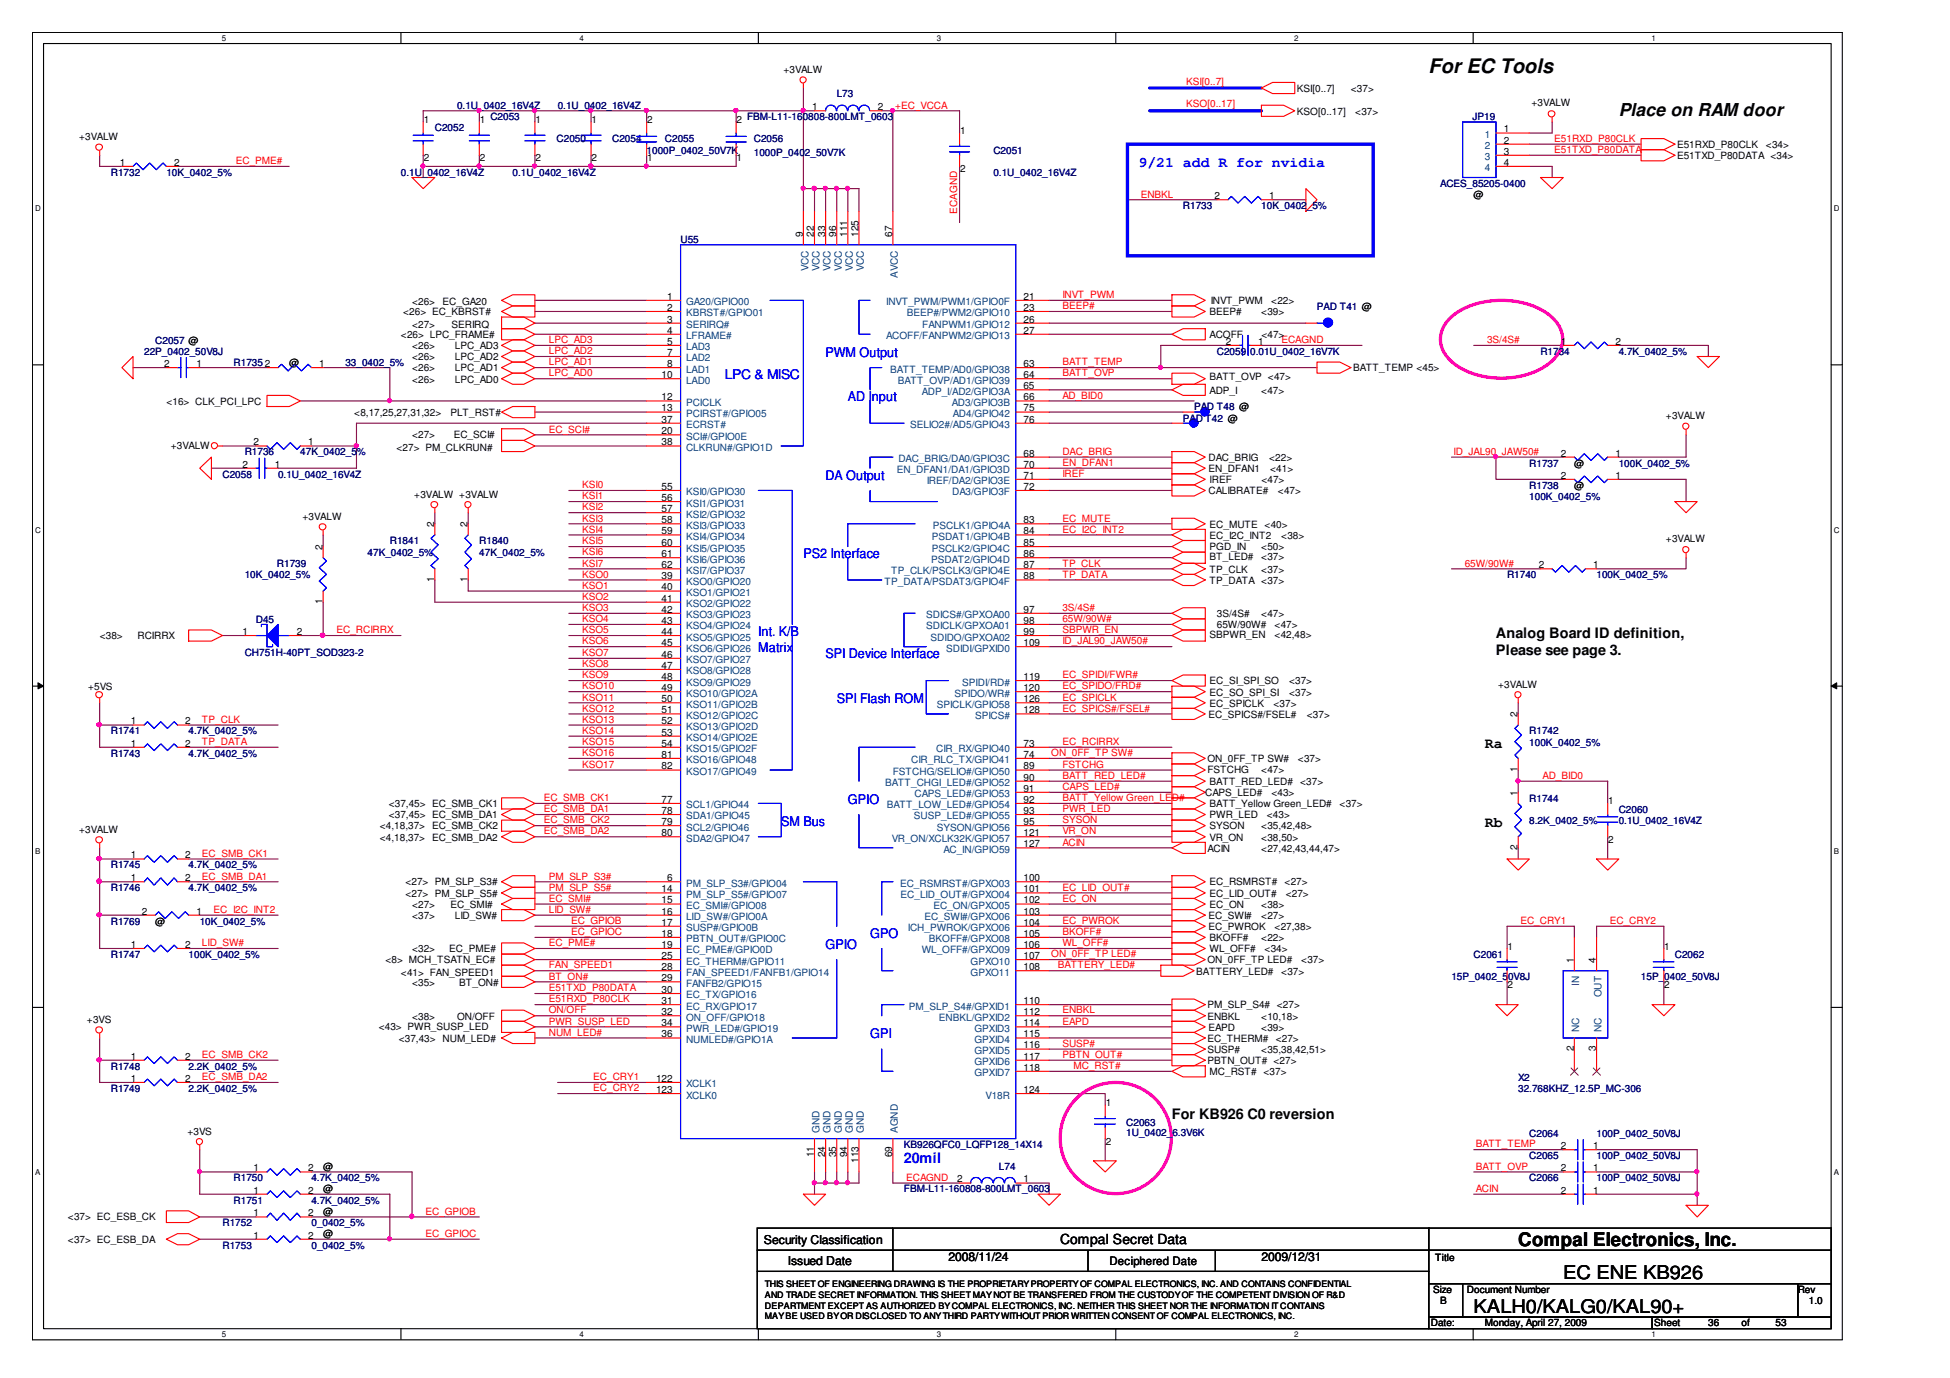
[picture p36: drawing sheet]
<svg xmlns="http://www.w3.org/2000/svg" width="297mm" height="210mm" viewBox="0 0 297 210" stroke-linecap="round" stroke-linejoin="round" font-family="sans-serif">
<defs><g id="words">
<text font-size="3" x="217.6" y="11.1">For EC Tools</text>
<g font-size="2.9">
<text x="231.3" y="189.8">Compal Electronics, Inc.</text>
<text x="238.1" y="194.8">EC ENE KB926</text>
<text x="224.5" y="199.9">KALH0/KALG0/KAL90+</text>
</g>
<text font-size="2.7" x="246.6" y="17.6">Place on RAM door</text>
<g font-size="2.2" fill="#00f">
<text x="173.4" y="25.5">9/21 add R for nvidia</text>
<text x="137.7" y="177.2">20mil</text>
</g>
<g font-size="2.2">
<text x="227.9" y="97.1">Analog Board ID definition,</text>
<text x="227.9" y="99.8">Please see page 3.</text>
<text x="226.2" y="114">Ra</text>
<text x="226.2" y="125.9">Rb</text>
<text x="178.5" y="170.4">For KB926 C0 reversion</text>
</g>
<text font-size="2.1" x="161.5" y="189.5">Compal Secret Data</text>
<g font-size="2" fill="#00f">
<text x="110.4" y="57.8">LPC &amp; MISC</text>
<text x="125.8" y="54.4">PWM Output</text>
<text x="129.1" y="61.2">AD Input</text>
<text x="125.8" y="73.1">DA Output</text>
<text x="122.4" y="85">PS2 Interface</text>
<text x="115.5" y="96.9">Int. K/B</text>
<text x="115.5" y="99.3">Matrix</text>
<text x="125.8" y="100.3">SPI Device Interface</text>
<text x="127.5" y="107.1">SPI Flash ROM</text>
<text x="119" y="125.8">SM Bus</text>
<text x="129.1" y="122.5">GPIO</text>
<text x="132.5" y="142.9">GPO</text>
<text x="125.8" y="144.6">GPIO</text>
<text x="132.5" y="158.2">GPI</text>
</g>
<g font-size="1.9">
<text x="116.4" y="189.4">Security Classification</text>
<text x="120" y="192.6">Issued Date</text>
<text x="144.5" y="192.1">2008/11/24</text>
<text x="192.1" y="192.1">2009/12/31</text>
</g>
<text font-size="1.8" x="169" y="192.7">Deciphered Date</text>
<g font-size="1.5">
<text x="119.3" y="11.1">+3VALW</text>
<text x="123.7" y="16.8">1</text>
<text x="133.7" y="16.8">2</text>
<text x="197.6" y="14">KSI[0..7]</text>
<text x="197.6" y="17.5">KSO[0..17]</text>
<text x="205.8" y="14">&lt;37&gt;</text>
<text x="206.4" y="17.5">&lt;37&gt;</text>
<text x="233.3" y="16.2">+3VALW</text>
<text x="12.1" y="21.4">+3VALW</text>
<text x="64.5" y="18.7">1</text>
<text x="73.1" y="18.7">1</text>
<text x="81.6" y="18.7">1</text>
<text x="90.1" y="18.7">1</text>
<text x="98.6" y="18.7">2</text>
<text x="112.2" y="18.7">2</text>
<text x="146.2" y="20.4">1</text>
<text x="229.1" y="20.2">1</text>
<text x="229.1" y="21.9">2</text>
<text x="229.1" y="23.6">3</text>
<text x="255.5" y="22.5">E51RXD_P80CLK</text>
<text x="269" y="22.5">&lt;34&gt;</text>
<text x="18.2" y="25.3">1</text>
<text x="26.5" y="25.3">2</text>
<text x="64.5" y="24.6">2</text>
<text x="73.1" y="24.6">2</text>
<text x="81.6" y="24.6">2</text>
<text x="90.1" y="24.6">2</text>
<text x="98.6" y="24.6">1</text>
<text x="112.2" y="24.6">1</text>
<text x="146.2" y="26.3">2</text>
<text x="229.1" y="25.3">4</text>
<text x="255.5" y="24.2">E51TXD_P80DATA &lt;34&gt;</text>
<text x="185" y="30.3">2</text>
<text x="193.3" y="30.3">1</text>
<text x="224.5" y="30.2">@</text>
<text x="122.3" y="36.1" transform="rotate(-90 122.3 36.1)">9</text>
<text x="124" y="36.1" transform="rotate(-90 124 36.1)">22</text>
<text x="125.7" y="36.1" transform="rotate(-90 125.7 36.1)">33</text>
<text x="127.4" y="36.1" transform="rotate(-90 127.4 36.1)">96</text>
<text x="129.1" y="36.1" transform="rotate(-90 129.1 36.1)">111</text>
<text x="130.8" y="36.1" transform="rotate(-90 130.8 36.1)">125</text>
<text x="135.9" y="36.1" transform="rotate(-90 135.9 36.1)">67</text>
<text x="62.8" y="46.5">&lt;26&gt;</text>
<text x="67.4" y="46.5">EC_GA20</text>
<text x="101.6" y="45.7">1</text>
<text x="101.6" y="47.4">2</text>
<text x="155.9" y="45.7">21</text>
<text x="155.9" y="47.4">23</text>
<text x="184.4" y="46.3">INVT_PWM</text>
<text x="193.7" y="46.3">&lt;22&gt;</text>
<text x="61.1" y="51.5">&lt;26&gt; LPC_FRAME#</text>
<text x="61.4" y="48">&lt;26&gt; EC_KBRST#</text>
<text x="62.8" y="49.9">&lt;27&gt;</text>
<text x="62.8" y="53.2">&lt;26&gt;</text>
<text x="68.8" y="49.9">SERIRQ</text>
<text x="69.3" y="53.2">LPC_AD3</text>
<text x="101.6" y="49.1">3</text>
<text x="101.6" y="50.8">4</text>
<text x="101.6" y="52.5">5</text>
<text x="155.9" y="50.8">27</text>
<text x="155.9" y="49.1">26</text>
<text x="184.3" y="48">BEEP#</text>
<text x="184.3" y="51.5">ACOFF</text>
<text x="186.7" y="52.5">2</text>
<text x="191.6" y="52.5">1</text>
<text x="192.1" y="48">&lt;39&gt;</text>
<text x="192.1" y="51.5">&lt;47&gt;</text>
<text x="237.8" y="52.5">1</text>
<text x="246.1" y="52.5">2</text>
<text x="25" y="55.9">2</text>
<text x="29.9" y="55.9">1</text>
<text x="44.1" y="55.7">@</text>
<text x="48.6" y="55.9">1</text>
<text x="62.8" y="54.9">&lt;26&gt;</text>
<text x="62.8" y="58.3">&lt;26&gt;</text>
<text x="62.8" y="56.6">&lt;26&gt;</text>
<text x="69.3" y="54.9">LPC_AD2</text>
<text x="69.3" y="58.3">LPC_AD0</text>
<text x="69.3" y="56.6">LPC_AD1</text>
<text x="100.8" y="57.6">10</text>
<text x="101.6" y="54.2">7</text>
<text x="101.6" y="55.9">8</text>
<text x="155.9" y="59.3">65</text>
<text x="155.9" y="55.9">63</text>
<text x="155.9" y="57.6">64</text>
<text x="184.3" y="57.9">BATT_OVP &lt;47&gt;</text>
<text x="184.3" y="60">ADP_I</text>
<text x="192.1" y="60">&lt;47&gt;</text>
<text x="206.1" y="56.6">BATT_TEMP &lt;45&gt;</text>
<text x="25.3" y="61.7">&lt;16&gt; CLK_PCI_LPC</text>
<text x="54" y="63.4">&lt;8,17,25,27,31,32&gt;</text>
<text x="68.6" y="63.4">PLT_RST#</text>
<text x="100.8" y="61">12</text>
<text x="100.8" y="62.7">13</text>
<text x="100.8" y="64.4">37</text>
<text x="155.9" y="61">66</text>
<text x="155.9" y="62.7">75</text>
<text x="155.9" y="64.4">76</text>
<text x="253.8" y="63.9">+3VALW</text>
<text x="26" y="68.4">+3VALW</text>
<text x="36.9" y="71.2">2</text>
<text x="38.6" y="67.8">2</text>
<text x="41.9" y="71.2">1</text>
<text x="46.9" y="67.8">1</text>
<text x="60.4" y="68.7">&lt;27&gt; PM_CLKRUN#</text>
<text x="62.8" y="66.7">&lt;27&gt;</text>
<text x="69.1" y="66.7">EC_SCI#</text>
<text x="100.8" y="66.2">20</text>
<text x="100.8" y="67.8">38</text>
<text x="155.9" y="69.5">68</text>
<text x="155.9" y="71.2">70</text>
<text x="184.1" y="70.2">DAC_BRIG</text>
<text x="184.1" y="71.9">EN_DFAN1</text>
<text x="193.3" y="70.2">&lt;22&gt;</text>
<text x="193.5" y="71.9">&lt;41&gt;</text>
<text x="237.8" y="69.5">2</text>
<text x="239.8" y="71.1">@</text>
<text x="246.1" y="69.5">1</text>
<text x="63.1" y="75.8">+3VALW +3VALW</text>
<text x="100.8" y="74.6">55</text>
<text x="100.8" y="76.3">56</text>
<text x="155.9" y="72.9">71</text>
<text x="155.9" y="74.6">72</text>
<text x="184.1" y="75.3">CALIBRATE#</text>
<text x="184.3" y="73.6">IREF</text>
<text x="192.1" y="73.6">&lt;47&gt;</text>
<text x="194.7" y="75.3">&lt;47&gt;</text>
<text x="237.8" y="72.9">2</text>
<text x="239.8" y="74.5">@</text>
<text x="246.1" y="72.9">1</text>
<text x="46.1" y="79.2">+3VALW</text>
<text x="49.1" y="83.8" transform="rotate(-90 49.1 83.8)">2</text>
<text x="66.2" y="80.3" transform="rotate(-90 66.2 80.3)">2</text>
<text x="71.2" y="80.3" transform="rotate(-90 71.2 80.3)">2</text>
<text x="100.8" y="78">57</text>
<text x="100.8" y="79.7">58</text>
<text x="100.8" y="81.4">59</text>
<text x="100.8" y="83.2">60</text>
<text x="155.9" y="81.4">84</text>
<text x="155.9" y="83.2">85</text>
<text x="155.9" y="79.7">83</text>
<text x="184.3" y="80.4">EC_MUTE &lt;40&gt;</text>
<text x="184.3" y="82.1">EC_I2C_INT2</text>
<text x="184.3" y="83.8">PGD_IN</text>
<text x="192.1" y="83.8">&lt;50&gt;</text>
<text x="195.2" y="82.1">&lt;38&gt;</text>
<text x="253.8" y="82.6">+3VALW</text>
<text x="66.2" y="88.7" transform="rotate(-90 66.2 88.7)">1</text>
<text x="71.2" y="88.7" transform="rotate(-90 71.2 88.7)">1</text>
<text x="100.8" y="88.3">39</text>
<text x="100.8" y="89.9">40</text>
<text x="100.8" y="84.9">61</text>
<text x="100.8" y="86.6">62</text>
<text x="155.9" y="84.9">86</text>
<text x="155.9" y="86.6">87</text>
<text x="155.9" y="88.3">88</text>
<text x="184.3" y="87.2">TP_CLK</text>
<text x="184.3" y="85.4">BT_LED#</text>
<text x="184.3" y="88.9">TP_DATA &lt;37&gt;</text>
<text x="192.1" y="85.4">&lt;37&gt;</text>
<text x="192.1" y="87.2">&lt;37&gt;</text>
<text x="234.4" y="86.6">2</text>
<text x="242.7" y="86.6">1</text>
<text x="49.1" y="92.1" transform="rotate(-90 49.1 92.1)">1</text>
<text x="100.8" y="91.6">41</text>
<text x="100.8" y="93.3">42</text>
<text x="100.8" y="95">43</text>
<text x="155.9" y="93.3">97</text>
<text x="155.9" y="95">98</text>
<text x="185.4" y="94">3S/4S#</text>
<text x="185.4" y="95.7">65W/90W#</text>
<text x="192.1" y="94">&lt;47&gt;</text>
<text x="194.2" y="95.7">&lt;47&gt;</text>
<text x="15.2" y="97.4">&lt;38&gt;</text>
<text x="20.9" y="97.4">RCIRRX</text>
<text x="36.9" y="96.7">1</text>
<text x="45.2" y="96.7">2</text>
<text x="100.8" y="96.7">44</text>
<text x="100.8" y="98.4">45</text>
<text x="100.8" y="100.2">46</text>
<text x="100.8" y="101.9">47</text>
<text x="155.9" y="96.7">99</text>
<text x="155.9" y="98.4">109</text>
<text x="184.3" y="97.2">SBPWR_EN</text>
<text x="194.2" y="97.2">&lt;42,48&gt;</text>
<text x="13.4" y="105.1">+5VS</text>
<text x="100.8" y="103.6">48</text>
<text x="100.8" y="105.3">49</text>
<text x="100.8" y="107">50</text>
<text x="155.9" y="105.3">120</text>
<text x="155.9" y="103.6">119</text>
<text x="155.9" y="107">126</text>
<text x="184.3" y="107.6">EC_SPICLK</text>
<text x="184.3" y="105.9">EC_SO_SPI_SI</text>
<text x="184.3" y="104.3">EC_SI_SPI_SO</text>
<text x="194" y="107.6">&lt;37&gt;</text>
<text x="196.4" y="105.9">&lt;37&gt;</text>
<text x="196.4" y="104.3">&lt;37&gt;</text>
<text x="228.2" y="104.8">+3VALW</text>
<text x="19.9" y="110.3">1</text>
<text x="19.9" y="113.7">1</text>
<text x="28.2" y="110.3">2</text>
<text x="28.2" y="113.7">2</text>
<text x="100.8" y="108.7">51</text>
<text x="100.8" y="110.3">52</text>
<text x="100.8" y="112">53</text>
<text x="100.8" y="113.7">54</text>
<text x="155.9" y="113.7">73</text>
<text x="155.9" y="108.7">128</text>
<text x="184.1" y="109.3">EC_SPICS#/FSEL#</text>
<text x="199.1" y="109.3">&lt;37&gt;</text>
<text x="231.2" y="109.2" transform="rotate(-90 231.2 109.2)">2</text>
<text x="100.8" y="115.4">81</text>
<text x="100.8" y="117.2">82</text>
<text x="155.9" y="118.9">90</text>
<text x="155.9" y="115.4">74</text>
<text x="155.9" y="117.2">89</text>
<text x="183.9" y="117.8">FSTCHG</text>
<text x="183.9" y="116.1">ON_0FF_TP SW#</text>
<text x="184.3" y="119.6">BATT_RED_LED#</text>
<text x="192.1" y="117.8">&lt;47&gt;</text>
<text x="197.7" y="116.1">&lt;37&gt;</text>
<text x="198.1" y="119.6">&lt;37&gt;</text>
<text x="231.2" y="117.5" transform="rotate(-90 231.2 117.5)">1</text>
<text x="59.2" y="124.7">&lt;37,45&gt; EC_SMB_DA1</text>
<text x="59.2" y="123">&lt;37,45&gt; EC_SMB_CK1</text>
<text x="100.8" y="122.3">77</text>
<text x="100.8" y="124">78</text>
<text x="100.8" y="125.7">79</text>
<text x="155.9" y="120.6">91</text>
<text x="155.9" y="124">93</text>
<text x="155.9" y="125.7">95</text>
<text x="155.9" y="122.3">92</text>
<text x="183.6" y="121.3">CAPS_LED#</text>
<text x="184.3" y="123">BATT_Yellow Green_LED#</text>
<text x="184.3" y="124.7">PWR_LED</text>
<text x="193" y="124.7">&lt;43&gt;</text>
<text x="193.7" y="121.3">&lt;43&gt;</text>
<text x="204.1" y="123">&lt;37&gt;</text>
<text x="231.2" y="121.2" transform="rotate(-90 231.2 121.2)">1</text>
<text x="245" y="122.5">1</text>
<text x="12.1" y="126.9">+3VALW</text>
<text x="19.9" y="130.8">1</text>
<text x="28.2" y="130.8">2</text>
<text x="57.9" y="126.4">&lt;4,18,37&gt; EC_SMB_CK2</text>
<text x="57.9" y="128">&lt;4,18,37&gt; EC_SMB_DA2</text>
<text x="100.8" y="127.4">80</text>
<text x="155.9" y="129.1">127</text>
<text x="155.9" y="127.4">121</text>
<text x="183.9" y="129.7">ACIN</text>
<text x="184.3" y="126.4">SYSON</text>
<text x="184.3" y="128">VR_ON</text>
<text x="192.1" y="126.4">&lt;35,42,48&gt;</text>
<text x="192.1" y="129.7">&lt;27,42,43,44,47&gt;</text>
<text x="192.1" y="128">&lt;38,50&gt;</text>
<text x="231.2" y="129.5" transform="rotate(-90 231.2 129.5)">2</text>
<text x="245" y="128.4">2</text>
<text x="19.9" y="134.2">1</text>
<text x="28.2" y="134.2">2</text>
<text x="61.7" y="134.8">&lt;27&gt; PM_SLP_S3#</text>
<text x="61.7" y="136.6">&lt;27&gt; PM_SLP_S5#</text>
<text x="100.8" y="135.9">14</text>
<text x="100.8" y="137.6">15</text>
<text x="101.6" y="134.2">6</text>
<text x="155.9" y="135.9">101</text>
<text x="155.9" y="137.6">102</text>
<text x="155.9" y="134.2">100</text>
<text x="184.3" y="136.6">EC_LID_OUT#</text>
<text x="184.3" y="134.8">EC_RSMRST#</text>
<text x="195.7" y="134.8">&lt;27&gt;</text>
<text x="195.9" y="136.6">&lt;27&gt;</text>
<text x="21.6" y="139.3">2</text>
<text x="23.7" y="140.8">@</text>
<text x="29.9" y="139.3">1</text>
<text x="62.8" y="140">&lt;37&gt;</text>
<text x="62.8" y="138.3">&lt;27&gt;</text>
<text x="68.6" y="138.3">EC_SMI#</text>
<text x="69.3" y="140">LID_SW#</text>
<text x="100.8" y="139.3">16</text>
<text x="100.8" y="141">17</text>
<text x="100.8" y="142.7">18</text>
<text x="155.9" y="142.7">105</text>
<text x="155.9" y="141">104</text>
<text x="155.9" y="139.3">103</text>
<text x="184.1" y="141.7">EC_PWROK</text>
<text x="184.1" y="140">EC_SWI#</text>
<text x="184.3" y="138.3">EC_ON</text>
<text x="184.3" y="143.4">BKOFF#</text>
<text x="192.1" y="140">&lt;27&gt;</text>
<text x="192.1" y="138.3">&lt;38&gt;</text>
<text x="192.1" y="143.4">&lt;22&gt;</text>
<text x="194.2" y="141.7">&lt;27,38&gt;</text>
<text x="19.9" y="144.4">1</text>
<text x="28.2" y="144.4">2</text>
<text x="58.7" y="146.8">&lt;8&gt; MCH_TSATN_EC#</text>
<text x="61.1" y="148.6">&lt;41&gt; FAN_SPEED1</text>
<text x="62.8" y="145.1">&lt;32&gt;</text>
<text x="68.4" y="145.1">EC_PME#</text>
<text x="100.8" y="144.4">19</text>
<text x="100.8" y="146.1">25</text>
<text x="100.8" y="147.8">28</text>
<text x="100.8" y="149.5">29</text>
<text x="155.9" y="144.4">106</text>
<text x="155.9" y="146.1">107</text>
<text x="155.9" y="147.8">108</text>
<text x="182.2" y="148.4">BATTERY_LED#</text>
<text x="183.9" y="146.8">ON_0FF_TP LED#</text>
<text x="184.3" y="145.1">WL_OFF#</text>
<text x="192.6" y="145.1">&lt;34&gt;</text>
<text x="195.2" y="148.4">&lt;37&gt;</text>
<text x="198.2" y="146.8">&lt;37&gt;</text>
<text x="229.6" y="144.6">1</text>
<text x="239.7" y="146.7" transform="rotate(-90 239.7 146.7)">1</text>
<text x="243.1" y="146.7" transform="rotate(-90 243.1 146.7)">4</text>
<text x="253.5" y="144.6">1</text>
<text x="13.2" y="155.8">+3VS</text>
<text x="62.8" y="155.3">&lt;38&gt;</text>
<text x="62.8" y="150.1">&lt;35&gt;</text>
<text x="69.6" y="155.3">ON/OFF</text>
<text x="70" y="150.1">BT_ON#</text>
<text x="100.8" y="151.2">30</text>
<text x="100.8" y="152.9">31</text>
<text x="100.8" y="154.6">32</text>
<text x="155.9" y="152.9">110</text>
<text x="155.9" y="154.6">112</text>
<text x="183.9" y="153.6">PM_SLP_S4# &lt;27&gt;</text>
<text x="183.9" y="155.3">ENBKL</text>
<text x="192.1" y="155.3">&lt;10,18&gt;</text>
<text x="229.6" y="150.5">2</text>
<text x="253.5" y="150.5">2</text>
<text x="19.9" y="161.4">1</text>
<text x="28.2" y="161.4">2</text>
<text x="57.7" y="156.8">&lt;43&gt; PWR_SUSP_LED</text>
<text x="60.7" y="158.7">&lt;37,43&gt; NUM_LED#</text>
<text x="100.8" y="156.3">34</text>
<text x="100.8" y="158">36</text>
<text x="155.9" y="156.3">114</text>
<text x="155.9" y="158">115</text>
<text x="155.9" y="159.7">116</text>
<text x="155.9" y="161.4">117</text>
<text x="183.9" y="160.4">SUSP#</text>
<text x="183.9" y="158.7">EC_THERM#</text>
<text x="184.1" y="157">EAPD</text>
<text x="192.1" y="160.4">&lt;35,38,42,51&gt;</text>
<text x="192.1" y="157">&lt;39&gt;</text>
<text x="194.3" y="158.7">&lt;27&gt;</text>
<text x="239.7" y="160.1" transform="rotate(-90 239.7 160.1)">2</text>
<text x="243.1" y="160.1" transform="rotate(-90 243.1 160.1)">3</text>
<text x="19.9" y="164.8">1</text>
<text x="28.2" y="164.8">2</text>
<text x="99.9" y="164.8">122</text>
<text x="99.9" y="166.5">123</text>
<text x="155.9" y="166.5">124</text>
<text x="155.9" y="163.1">118</text>
<text x="183.9" y="162.1">PBTN_OUT# &lt;27&gt;</text>
<text x="184.3" y="163.8">MC_RST# &lt;37&gt;</text>
<text x="28.6" y="172.8">+3VS</text>
<text x="168.4" y="168.5">1</text>
<text x="38.6" y="178.4">1</text>
<text x="46.9" y="178.4">2</text>
<text x="49.2" y="178.3">@</text>
<text x="124" y="176.3" transform="rotate(-90 124 176.3)">11</text>
<text x="125.7" y="176.3" transform="rotate(-90 125.7 176.3)">24</text>
<text x="127.4" y="176.3" transform="rotate(-90 127.4 176.3)">35</text>
<text x="129.1" y="176.3" transform="rotate(-90 129.1 176.3)">94</text>
<text x="130.8" y="177.2" transform="rotate(-90 130.8 177.2)">113</text>
<text x="135.9" y="176.3" transform="rotate(-90 135.9 176.3)">69</text>
<text x="168.4" y="174.4">2</text>
<text x="237.8" y="175">2</text>
<text x="237.8" y="178.4">2</text>
<text x="242.7" y="175">1</text>
<text x="242.7" y="178.4">1</text>
<text x="10.4" y="185.9">&lt;37&gt; EC_ESB_CK</text>
<text x="38.6" y="181.8">1</text>
<text x="38.6" y="185.3">1</text>
<text x="46.9" y="181.8">2</text>
<text x="46.9" y="185.3">2</text>
<text x="49.2" y="181.6">@</text>
<text x="49.2" y="185">@</text>
<text x="145.8" y="180.1">2</text>
<text x="155.9" y="180.1">1</text>
<text x="237.8" y="181.8">2</text>
<text x="242.7" y="181.8">1</text>
<text x="10.4" y="189.3">&lt;37&gt; EC_ESB_DA</text>
<text x="38.6" y="188.7">1</text>
<text x="46.9" y="188.7">2</text>
<text x="49.2" y="188.5">@</text>
<text x="218.3" y="197">Size</text>
<text x="218.6" y="192.1">Title</text>
<text x="223.5" y="197">Document Number</text>
<text x="273.8" y="197">Rev</text>
<text x="218" y="202">Date:</text>
<text x="219.4" y="198.7">B</text>
<text x="226.2" y="202">Monday, April 27, 2009</text>
<text x="252" y="202">Sheet</text>
<text x="260.2" y="202">36</text>
<text x="265.3" y="202">of</text>
<text x="270.5" y="202">53</text>
<text x="275.5" y="198.7">1.0</text>
</g>
<g font-size="1.5" fill="#00007f">
<text x="69.6" y="16.6">0.1U_0402_16V4Z</text>
<text x="84.9" y="16.6">0.1U_0402_16V4Z</text>
<text x="127.5" y="14.8">L73</text>
<text x="66.2" y="20">C2052</text>
<text x="74.7" y="18.3">C2053</text>
<text x="84.8" y="21.7">C2050</text>
<text x="93.2" y="21.7">C2054</text>
<text x="98.5" y="23.4">1000P_0402_50V7K</text>
<text x="101.3" y="21.7">C2055</text>
<text x="113.8" y="18.3">FBM-L11-160808-800LMT_0603</text>
<text x="114.8" y="21.7">C2056</text>
<text x="114.8" y="23.7">1000P_0402_50V7K</text>
<text x="151.3" y="23.4">C2051</text>
<text x="224.3" y="18.3">JP19</text>
<text x="16.9" y="26.8">R1732</text>
<text x="25.3" y="26.8">10K_0402_5%</text>
<text x="61.1" y="26.8">0.1U_0402_16V4Z</text>
<text x="78.1" y="26.8">0.1U_0402_16V4Z</text>
<text x="151.3" y="26.8">0.1U_0402_16V4Z</text>
<text x="219.4" y="28.5">ACES_85205-0400</text>
<text x="180.2" y="31.9">R1733</text>
<text x="192.1" y="31.9">10K_0402_5%</text>
<text x="103.7" y="37">U55</text>
<text x="200.6" y="47.2">PAD T41 @</text>
<text x="23.7" y="52.4">C2057 @</text>
<text x="22" y="54">22P_0402_50V8J</text>
<text x="35.6" y="55.7">R17352</text>
<text x="52.6" y="55.7">33_0402_5%</text>
<text x="185.4" y="54">C2059 0.01U_0402_16V7K</text>
<text x="234.6" y="54">R1734</text>
<text x="246.6" y="54">4.7K_0402_5%</text>
<text x="180.2" y="64.2">PAD T42 @</text>
<text x="181.9" y="62.5">PAD T48 @</text>
<text x="37.3" y="69.4">R1736</text>
<text x="45.7" y="69.4">47K_0402_5%</text>
<text x="232.9" y="71.1">R1737</text>
<text x="246.6" y="71.1">100K_0402_5%</text>
<text x="33.9" y="72.8">C2058</text>
<text x="42.4" y="72.8">0.1U_0402_16V4Z</text>
<text x="232.9" y="74.5">R1738</text>
<text x="232.9" y="76.1">100K_0402_5%</text>
<text x="59.4" y="82.9">R1841</text>
<text x="73" y="82.9">R1840</text>
<text x="37.3" y="88.1">10K_0402_5%</text>
<text x="42.2" y="86.4">R1739</text>
<text x="56" y="84.7">47K_0402_5%</text>
<text x="73" y="84.7">47K_0402_5%</text>
<text x="229.6" y="88.1">R1740</text>
<text x="243.2" y="88.1">100K_0402_5%</text>
<text x="39" y="94.9">D45</text>
<text x="37.3" y="99.9">CH751H-40PT_SOD323-2</text>
<text x="16.9" y="111.9">R1741</text>
<text x="28.7" y="111.9">4.7K_0402_5%</text>
<text x="232.9" y="111.9">R1742</text>
<text x="232.9" y="113.6">100K_0402_5%</text>
<text x="16.9" y="115.3">R1743</text>
<text x="28.7" y="115.3">4.7K_0402_5%</text>
<text x="232.9" y="122.1">R1744</text>
<text x="232.9" y="125.5">8.2K_0402_5%</text>
<text x="246.6" y="123.8">C2060</text>
<text x="246.6" y="125.5">0.1U_0402_16V4Z</text>
<text x="16.9" y="132.3">R1745</text>
<text x="16.9" y="135.7">R1746</text>
<text x="28.7" y="132.3">4.7K_0402_5%</text>
<text x="28.7" y="135.7">4.7K_0402_5%</text>
<text x="16.9" y="140.8">R1769</text>
<text x="30.4" y="140.8">10K_0402_5%</text>
<text x="16.9" y="145.9">R1747</text>
<text x="28.7" y="145.9">100K_0402_5%</text>
<text x="221.1" y="149.3">15P_0402_50V8J</text>
<text x="224.5" y="145.9">C2061</text>
<text x="250" y="149.3">15P_0402_50V8J</text>
<text x="255.1" y="145.9">C2062</text>
<text x="16.9" y="162.9">R1748</text>
<text x="16.9" y="166.3">R1749</text>
<text x="28.7" y="162.9">2.2K_0402_5%</text>
<text x="28.7" y="166.3">2.2K_0402_5%</text>
<text x="231.3" y="164.6">X2</text>
<text x="231.3" y="166.3">32.768KHZ_12.5P_MC-306</text>
<text x="171.6" y="171.5">C2063</text>
<text x="171.6" y="173">1U_0402_6.3V6K</text>
<text x="232.9" y="173.2">C2064</text>
<text x="243.2" y="173.2">100P_0402_50V8J</text>
<text x="35.6" y="179.9">R1750</text>
<text x="47.4" y="179.9">4.7K_0402_5%</text>
<text x="137.7" y="174.9">KB926QFC0_LQFP128_14X14</text>
<text x="152.2" y="178.3">L74</text>
<text x="232.9" y="176.6">C2065</text>
<text x="232.9" y="179.9">C2066</text>
<text x="243.2" y="176.6">100P_0402_50V8J</text>
<text x="243.2" y="179.9">100P_0402_50V8J</text>
<text x="35.6" y="183.3">R1751</text>
<text x="47.4" y="183.3">4.7K_0402_5%</text>
<text x="137.7" y="181.6">FBM-L11-160808-800LMT_0603</text>
<text x="33.9" y="186.8">R1752</text>
<text x="33.9" y="190.2">R1753</text>
<text x="47.4" y="186.8">0_0402_5%</text>
<text x="47.4" y="190.2">0_0402_5%</text>
</g>
<g font-size="1.5" fill="#f00">
<text x="136.3" y="16.5">+EC_VCCA</text>
<text x="180.7" y="16.4">KSO[0..17]</text>
<text x="180.7" y="12.9">KSI[0..7]</text>
<text x="236.8" y="21.6">E51RXD_P80CLK</text>
<text x="236.8" y="23.3">E51TXD_P80DATA</text>
<text x="35.9" y="25">EC_PME#</text>
<text x="145.8" y="32.5" transform="rotate(-90 145.8 32.5)">ECAGND</text>
<text x="173.8" y="30.1">ENBKL</text>
<text x="161.8" y="45.4">INVT_PWM</text>
<text x="161.8" y="47.1">BEEP#</text>
<text x="83.6" y="52.3">LPC_AD3</text>
<text x="83.6" y="54">LPC_AD2</text>
<text x="195.2" y="52.3">ECAGND</text>
<text x="226.5" y="52.3">3S/4S#</text>
<text x="83.6" y="57.3">LPC_AD0</text>
<text x="83.6" y="55.7">LPC_AD1</text>
<text x="161.8" y="57.3">BATT_OVP</text>
<text x="161.8" y="55.7">BATT_TEMP</text>
<text x="83.6" y="65.9">EC_SCI#</text>
<text x="161.8" y="60.7">AD_BID0</text>
<text x="161.8" y="69.3">DAC_BRIG</text>
<text x="161.8" y="71">EN_DFAN1</text>
<text x="221.4" y="69.3">ID_JAL90_JAW50#</text>
<text x="88.7" y="76.1">KSI1</text>
<text x="88.7" y="77.8">KSI2</text>
<text x="88.7" y="74.4">KSI0</text>
<text x="161.8" y="72.7">IREF</text>
<text x="88.7" y="82.9">KSI5</text>
<text x="88.7" y="79.4">KSI3</text>
<text x="88.7" y="81.1">KSI4</text>
<text x="161.8" y="79.4">EC_MUTE</text>
<text x="161.8" y="81.1">EC_I2C_INT2</text>
<text x="88.7" y="84.6">KSI6</text>
<text x="88.7" y="86.3">KSI7</text>
<text x="88.7" y="89.7">KSO1</text>
<text x="88.7" y="88">KSO0</text>
<text x="161.8" y="88">TP_DATA</text>
<text x="161.8" y="86.3">TP_CLK</text>
<text x="223.1" y="86.3">65W/90W#</text>
<text x="88.7" y="91.4">KSO2</text>
<text x="88.7" y="94.8">KSO4</text>
<text x="88.7" y="93.1">KSO3</text>
<text x="161.8" y="93.1">3S/4S#</text>
<text x="161.8" y="94.8">65W/90W#</text>
<text x="51.3" y="96.5">EC_RCIRRX</text>
<text x="88.7" y="96.5">KSO5</text>
<text x="88.7" y="98.2">KSO6</text>
<text x="88.7" y="99.9">KSO7</text>
<text x="88.7" y="101.6">KSO8</text>
<text x="161.8" y="96.5">SBPWR_EN</text>
<text x="161.8" y="98.2">ID_JAL90_JAW50#</text>
<text x="88.7" y="105">KSO10</text>
<text x="88.7" y="106.7">KSO11</text>
<text x="88.7" y="103.3">KSO9</text>
<text x="161.8" y="106.7">EC_SPICLK</text>
<text x="161.8" y="105">EC_SPIDO/FRD#</text>
<text x="161.8" y="103.3">EC_SPIDI/FWR#</text>
<text x="30.8" y="113.5">TP_DATA</text>
<text x="30.8" y="110.1">TP_CLK</text>
<text x="88.7" y="108.4">KSO12</text>
<text x="88.7" y="110.1">KSO13</text>
<text x="88.7" y="113.5">KSO15</text>
<text x="88.7" y="111.8">KSO14</text>
<text x="161.8" y="113.5">EC_RCIRRX</text>
<text x="161.8" y="108.4">EC_SPICS#/FSEL#</text>
<text x="88.7" y="115.2">KSO16</text>
<text x="88.7" y="117">KSO17</text>
<text x="160.1" y="115.2">ON_0FF_TP SW#</text>
<text x="161.8" y="117">FSTCHG</text>
<text x="161.8" y="118.6">BATT_RED_LED#</text>
<text x="235" y="118.6">AD_BID0</text>
<text x="82.8" y="122">EC_SMB_CK1</text>
<text x="82.8" y="123.7">EC_SMB_DA1</text>
<text x="82.8" y="125.4">EC_SMB_CK2</text>
<text x="161.8" y="120.3">CAPS_LED#</text>
<text x="161.8" y="125.4">SYSON</text>
<text x="161.8" y="122">BATT_Yellow Green_LED#</text>
<text x="161.8" y="123.7">PWR_LED</text>
<text x="30.8" y="130.5">EC_SMB_CK1</text>
<text x="82.8" y="127.1">EC_SMB_DA2</text>
<text x="161.8" y="128.8">ACIN</text>
<text x="161.8" y="127.1">VR_ON</text>
<text x="30.8" y="134">EC_SMB_DA1</text>
<text x="83.6" y="137.4">EC_SMI#</text>
<text x="83.6" y="134">PM_SLP_S3#</text>
<text x="83.6" y="135.7">PM_SLP_S5#</text>
<text x="161.8" y="135.7">EC_LID_OUT#</text>
<text x="161.8" y="137.4">EC_ON</text>
<text x="32.5" y="139.1">EC_I2C_INT2</text>
<text x="83.6" y="139.1">LID_SW#</text>
<text x="87" y="140.7">EC_GPIOB</text>
<text x="87" y="142.4">EC_GPIOC</text>
<text x="161.8" y="142.4">BKOFF#</text>
<text x="161.8" y="140.7">EC_PWROK</text>
<text x="231.6" y="140.7">EC_CRY1</text>
<text x="245.2" y="140.7">EC_CRY2</text>
<text x="30.8" y="144.1">LID_SW#</text>
<text x="83.6" y="144.1">EC_PME#</text>
<text x="83.6" y="149.2">BT_ON#</text>
<text x="83.6" y="147.5">FAN_SPEED1</text>
<text x="160.1" y="145.8">ON_0FF_TP LED#</text>
<text x="161.1" y="147.5">BATTERY_LED#</text>
<text x="161.8" y="144.1">WL_OFF#</text>
<text x="83.6" y="154.4">ON/OFF</text>
<text x="83.6" y="152.7">E51RXD_P80CLK</text>
<text x="83.6" y="151">E51TXD_P80DATA</text>
<text x="161.8" y="154.4">ENBKL</text>
<text x="30.8" y="161.1">EC_SMB_CK2</text>
<text x="83.6" y="157.8">NUM_LED#</text>
<text x="83.6" y="156.1">PWR_SUSP_LED</text>
<text x="161.8" y="156.1">EAPD</text>
<text x="161.8" y="161.1">PBTN_OUT#</text>
<text x="161.8" y="159.5">SUSP#</text>
<text x="30.8" y="164.5">EC_SMB_DA2</text>
<text x="90.4" y="166.2">EC_CRY2</text>
<text x="90.4" y="164.5">EC_CRY1</text>
<text x="163.5" y="162.8">MC_RST#</text>
<text x="138" y="179.9">ECAGND</text>
<text x="224.8" y="174.8">BATT_TEMP</text>
<text x="224.8" y="178.2">BATT_OVP</text>
<text x="64.8" y="185">EC_GPIOB</text>
<text x="224.8" y="181.6">ACIN</text>
<text x="64.8" y="188.4">EC_GPIOC</text>
</g>
<g font-size="1.5" fill="#003f7f">
<text x="226.2" y="21">1</text>
<text x="226.2" y="22.7">2</text>
<text x="226.2" y="24.4">3</text>
<text x="226.2" y="26.1">4</text>
<text x="123.1" y="41.3" transform="rotate(-90 123.1 41.3)">VCC</text>
<text x="124.8" y="41.3" transform="rotate(-90 124.8 41.3)">VCC</text>
<text x="126.5" y="41.3" transform="rotate(-90 126.5 41.3)">VCC</text>
<text x="128.2" y="41.3" transform="rotate(-90 128.2 41.3)">VCC</text>
<text x="129.9" y="41.3" transform="rotate(-90 129.9 41.3)">VCC</text>
<text x="131.6" y="41.3" transform="rotate(-90 131.6 41.3)">VCC</text>
<text x="104.5" y="46.5">GA20/GPIO00</text>
<text x="135" y="46.5">INVT_PWM/PWM1/GPIO0F</text>
<text x="136.8" y="42.4" transform="rotate(-90 136.8 42.4)">AVCC</text>
<text x="104.5" y="48.2">KBRST#/GPIO01</text>
<text x="104.5" y="50">SERIRQ#</text>
<text x="104.5" y="51.7">LFRAME#</text>
<text x="104.5" y="53.4">LAD3</text>
<text x="135" y="51.7">ACOFF/FANPWM2/GPIO13</text>
<text x="138.1" y="48.2">BEEP#/PWM2/GPIO10</text>
<text x="140.5" y="50">FANPWM1/GPIO12</text>
<text x="104.5" y="55.1">LAD2</text>
<text x="104.5" y="56.8">LAD1</text>
<text x="104.5" y="58.4">LAD0</text>
<text x="135.6" y="56.8">BATT_TEMP/AD0/GPIO38</text>
<text x="136.8" y="58.4">BATT_OVP/AD1/GPIO39</text>
<text x="104.5" y="61.8">PCICLK</text>
<text x="104.5" y="63.5">PCIRST#/GPIO05</text>
<text x="104.5" y="65.2">ECRST#</text>
<text x="138.6" y="65.2">SELIO2#/AD5/GPIO43</text>
<text x="140.4" y="60.1">ADP_I/AD2/GPIO3A</text>
<text x="145" y="61.8">AD3/GPIO3B</text>
<text x="145.1" y="63.5">AD4/GPIO42</text>
<text x="104.5" y="67">SCI#/GPIO0E</text>
<text x="104.5" y="68.7">CLKRUN#/GPIO1D</text>
<text x="136.8" y="70.4">DAC_BRIG/DA0/GPIO3C</text>
<text x="104.5" y="75.5">KSI0/GPIO30</text>
<text x="104.5" y="77.2">KSI1/GPIO31</text>
<text x="136.6" y="72.1">EN_DFAN1/DA1/GPIO3D</text>
<text x="141.2" y="73.8">IREF/DA2/GPIO3E</text>
<text x="145.1" y="75.5">DA3/GPIO3F</text>
<text x="104.5" y="78.9">KSI2/GPIO32</text>
<text x="104.5" y="80.5">KSI3/GPIO33</text>
<text x="104.5" y="82.2">KSI4/GPIO34</text>
<text x="141.9" y="82.2">PSDAT1/GPIO4B</text>
<text x="142.1" y="80.5">PSCLK1/GPIO4A</text>
<text x="104.5" y="89.1">KSO0/GPIO20</text>
<text x="104.5" y="84">KSI5/GPIO35</text>
<text x="104.5" y="85.7">KSI6/GPIO36</text>
<text x="104.5" y="87.4">KSI7/GPIO37</text>
<text x="134.7" y="89.1">TP_DATA/PSDAT3/GPIO4F</text>
<text x="135.7" y="87.4">TP_CLK/PSCLK3/GPIO4E</text>
<text x="141.8" y="85.7">PSDAT2/GPIO4D</text>
<text x="141.9" y="84">PSCLK2/GPIO4C</text>
<text x="104.5" y="90.8">KSO1/GPIO21</text>
<text x="104.5" y="92.5">KSO2/GPIO22</text>
<text x="104.5" y="94.2">KSO3/GPIO23</text>
<text x="104.5" y="95.9">KSO4/GPIO24</text>
<text x="141.1" y="94.2">SDICS#/GPXOA00</text>
<text x="141.1" y="95.9">SDICLK/GPXOA01</text>
<text x="104.5" y="97.6">KSO5/GPIO25</text>
<text x="104.5" y="99.3">KSO6/GPIO26</text>
<text x="104.5" y="101">KSO7/GPIO27</text>
<text x="141.8" y="97.6">SDIDO/GPXOA02</text>
<text x="144.1" y="99.3">SDIDI/GPXID0</text>
<text x="104.5" y="102.7">KSO8/GPIO28</text>
<text x="104.5" y="104.4">KSO9/GPIO29</text>
<text x="104.5" y="106.1">KSO10/GPIO2A</text>
<text x="104.5" y="107.8">KSO11/GPIO2B</text>
<text x="142.7" y="107.8">SPICLK/GPIO58</text>
<text x="145.4" y="106.1">SPIDO/WR#</text>
<text x="146.6" y="104.4">SPIDI/RD#</text>
<text x="104.5" y="109.5">KSO12/GPIO2C</text>
<text x="104.5" y="111.2">KSO13/GPIO2D</text>
<text x="104.5" y="112.9">KSO14/GPIO2E</text>
<text x="148.5" y="109.5">SPICS#</text>
<text x="104.5" y="114.6">KSO15/GPIO2F</text>
<text x="104.5" y="116.3">KSO16/GPIO48</text>
<text x="104.5" y="118.1">KSO17/GPIO49</text>
<text x="134.8" y="119.7">BATT_CHGI_LED#/GPIO52</text>
<text x="136" y="118.1">FSTCHG/SELIO#/GPIO50</text>
<text x="138.8" y="116.3">CIR_RLC_TX/GPIO41</text>
<text x="142.6" y="114.6">CIR_RX/GPIO40</text>
<text x="104.5" y="123.1">SCL1/GPIO44</text>
<text x="104.5" y="124.8">SDA1/GPIO45</text>
<text x="135.1" y="123.1">BATT_LOW_LED#/GPIO54</text>
<text x="139.2" y="124.8">SUSP_LED#/GPIO55</text>
<text x="139.3" y="121.4">CAPS_LED#/GPIO53</text>
<text x="104.5" y="126.5">SCL2/GPIO46</text>
<text x="104.5" y="128.2">SDA2/GPIO47</text>
<text x="135.8" y="128.2">VR_ON/XCLK32K/GPIO57</text>
<text x="142.7" y="126.5">SYSON/GPIO56</text>
<text x="143.7" y="129.9">AC_IN/GPIO59</text>
<text x="104.5" y="135.1">PM_SLP_S3#/GPIO04</text>
<text x="104.5" y="136.8">PM_SLP_S5#/GPIO07</text>
<text x="137.1" y="135.1">EC_RSMRST#/GPXO03</text>
<text x="137.2" y="136.8">EC_LID_OUT#/GPXO04</text>
<text x="104.5" y="138.5">EC_SMI#/GPIO08</text>
<text x="104.5" y="140.2">LID_SW#/GPIO0A</text>
<text x="104.5" y="141.8">SUSP#/GPIO0B</text>
<text x="104.5" y="143.5">PBTN_OUT#/GPIO0C</text>
<text x="138.3" y="141.8">ICH_PWROK/GPXO06</text>
<text x="140.8" y="140.2">EC_SWI#/GPXO06</text>
<text x="141.5" y="143.5">BKOFF#/GPXO08</text>
<text x="142.2" y="138.5">EC_ON/GPXO05</text>
<text x="104.5" y="145.2">EC_PME#/GPIO0D</text>
<text x="104.5" y="146.9">EC_THERM#/GPIO11</text>
<text x="104.5" y="148.6">FAN_SPEED1/FANFB1/GPIO14</text>
<text x="140.4" y="145.2">WL_OFF#/GPXO09</text>
<text x="147.9" y="146.9">GPXO10</text>
<text x="147.9" y="148.6">GPXO11</text>
<text x="104.5" y="150.3">FANFB2/GPIO15</text>
<text x="104.5" y="152.1">EC_TX/GPIO16</text>
<text x="104.5" y="153.8">EC_RX/GPIO17</text>
<text x="104.5" y="155.5">ON_OFF/GPIO18</text>
<text x="138.5" y="153.8">PM_SLP_S4#/GPXID1</text>
<text x="143" y="155.5">ENBKL/GPXID2</text>
<text x="240.6" y="150.2" transform="rotate(-90 240.6 150.2)">IN</text>
<text x="244" y="151.9" transform="rotate(-90 244 151.9)">OUT</text>
<text x="104.5" y="157.2">PWR_LED#/GPIO19</text>
<text x="104.5" y="158.9">NUMLED#/GPIO1A</text>
<text x="148.4" y="157.2">GPXID3</text>
<text x="148.4" y="158.9">GPXID4</text>
<text x="148.4" y="160.6">GPXID5</text>
<text x="240.6" y="157.3" transform="rotate(-90 240.6 157.3)">NC</text>
<text x="244" y="157.3" transform="rotate(-90 244 157.3)">NC</text>
<text x="104.5" y="165.6">XCLK1</text>
<text x="104.5" y="167.3">XCLK0</text>
<text x="148.4" y="162.2">GPXID6</text>
<text x="148.4" y="163.9">GPXID7</text>
<text x="150.1" y="167.3">V18R</text>
<text x="124.8" y="172.6" transform="rotate(-90 124.8 172.6)">GND</text>
<text x="126.5" y="172.6" transform="rotate(-90 126.5 172.6)">GND</text>
<text x="128.2" y="172.6" transform="rotate(-90 128.2 172.6)">GND</text>
<text x="129.9" y="172.6" transform="rotate(-90 129.9 172.6)">GND</text>
<text x="131.6" y="172.6" transform="rotate(-90 131.6 172.6)">GND</text>
<text x="136.8" y="172.6" transform="rotate(-90 136.8 172.6)">AGND</text>
</g>
<g font-size="1.4">
<text x="116.5" y="196.1">THIS SHEET OF ENGINEERING DRAWING IS THE PROPRIETARY PROPERTY OF COMPAL ELECTRONICS, INC. AND CONTAINS CONFIDENTIAL</text>
<text x="116.5" y="197.7">AND TRADE SECRET INFORMATION. THIS SHEET MAY NOT BE TRANSFERED FROM THE CUSTODY OF THE COMPETENT DIVISION OF R&amp;D</text>
<text x="116.5" y="199.3">DEPARTMENT EXCEPT AS AUTHORIZED BY COMPAL ELECTRONICS, INC. NEITHER THIS SHEET NOR THE INFORMATION IT CONTAINS</text>
<text x="116.5" y="200.9">MAY BE USED BY OR DISCLOSED TO ANY THIRD PARTY WITHOUT PRIOR WRITTEN CONSENT OF COMPAL ELECTRONICS, INC.</text>
</g>
<g font-size="1.2">
<text x="33.8" y="6.2">5</text>
<text x="88.3" y="6.2">4</text>
<text x="142.7" y="6.2">3</text>
<text x="197.1" y="6.2">2</text>
<text x="251.6" y="6.2">1</text>
<text x="5.4" y="32.2">D</text>
<text x="279.3" y="32.2">D</text>
<text x="5.4" y="81.1">C</text>
<text x="279.3" y="81.1">C</text>
<text x="5.4" y="130.1">B</text>
<text x="279.3" y="130.1">B</text>
<text x="5.4" y="179">A</text>
<text x="279.3" y="179">A</text>
<text x="33.8" y="203.7">5</text>
<text x="88.3" y="203.7">4</text>
<text x="142.7" y="203.7">3</text>
<text x="197.1" y="203.7">2</text>
<text x="251.6" y="203.7">1</text>
</g>
</g></defs>
<path d="M4.9 4.9h275.7v199.2h-275.7zM6.6 6.6h272.3v195.8h-272.3z" fill="none" stroke="#000" stroke-width=".17"/>
<g fill="#fff">
<path d="M33.8 5.1h.6v1.4h-.6z"/>
<path d="M33.8 202.6h.6v1.3h-.6z"/>
</g>
<path d="M61.1 4.9v1.7M61.1 202.4v1.7" fill="none" stroke="#000" stroke-width=".17"/>
<g fill="#fff">
<path d="M88.3 5.1h.5v1.4h-.5z"/>
<path d="M88.3 202.6h.5v1.3h-.5z"/>
</g>
<path d="M115.5 4.9v1.7M115.5 202.4v1.7" fill="none" stroke="#000" stroke-width=".17"/>
<g fill="#fff">
<path d="M142.7 5.1h.6v1.4h-.6z"/>
<path d="M142.7 202.6h.6v1.3h-.6z"/>
</g>
<path d="M170 4.9v1.7M170 202.4v1.7" fill="none" stroke="#000" stroke-width=".17"/>
<g fill="#fff">
<path d="M197.1 5.1h.6v1.4h-.6z"/>
<path d="M197.1 202.6h.6v1.3h-.6z"/>
</g>
<path d="M224.4 4.9v1.7M224.4 202.4v1.7" fill="none" stroke="#000" stroke-width=".17"/>
<g fill="#fff">
<path d="M251.6 5.1h.6v1.4h-.6z"/>
<path d="M251.6 202.6h.6v1.3h-.6z"/>
<path d="M5.4 31.1h.7v1.4h-.7z"/>
<path d="M279.4 31.1h.7v1.4h-.7z"/>
<path d="M5.4 80h.7v1.4h-.7z"/>
<path d="M279.4 80h.7v1.4h-.7z"/>
</g>
<path d="M4.9 55.6h1.7M278.9 55.6h1.7" fill="none" stroke="#000" stroke-width=".17"/>
<g fill="#fff">
<path d="M5.4 129h.7v1.3h-.7z"/>
<path d="M279.4 129h.7v1.3h-.7z"/>
</g>
<path d="M4.9 104.5h1.7M278.9 104.5h1.7" fill="none" stroke="#000" stroke-width=".17"/>
<path d="M5.8 104l.8 .5-.8 .4zM278.9 104.5l.9-.5v.9z" fill="#000"/>
<path d="M5.8 104l.8 .5-.8 .4zM278.9 104.5l.9-.5v.9z" fill="none" stroke="#000" stroke-width=".15"/>
<g fill="#fff">
<path d="M5.4 177.9h.7v1.4h-.7z"/>
<path d="M279.4 177.9h.7v1.4h-.7z"/>
</g>
<path d="M4.9 153.5h1.7M278.9 153.5h1.7" fill="none" stroke="#000" stroke-width=".17"/>
<path d="M233 22h17M15.2 139.4v5.1" fill="none" stroke="#7f003f" stroke-width=".17"/>
<circle cx="15.1" cy="139.3" r=".33" fill="#f0f"/>
<circle cx="15.1" cy="139.3" r=".33" fill="none" stroke="#f0f" stroke-width=".17"/>
<path d="M15.2 134.3h5.1M15.2 130.8h5.1" fill="none" stroke="#7f003f" stroke-width=".17"/>
<circle cx="15.1" cy="130.8" r=".33" fill="#f0f"/>
<circle cx="15.1" cy="130.8" r=".33" fill="none" stroke="#f0f" stroke-width=".17"/>
<path d="M233 23.7h17M236.4 25.3v1.7M20.3 110.4h-5.1v3.4h5.1M15.2 129.2v5.1" fill="none" stroke="#7f003f" stroke-width=".17"/>
<circle cx="15.1" cy="110.4" r=".33" fill="#f0f"/>
<circle cx="15.1" cy="110.4" r=".33" fill="none" stroke="#f0f" stroke-width=".17"/>
<path d="M15.2 107.1v3.3M231.3 119h13.6v3.4M231.3 107.1v1.6M231.3 119v1.7M231.3 117.3v1.7M231.3 129.2v1.6M244.9 127.5v3.3" fill="none" stroke="#7f003f" stroke-width=".17"/>
<circle cx="231.2" cy="118.9" r=".31" fill="#f0f"/>
<circle cx="231.2" cy="118.9" r=".31" fill="none" stroke="#f0f" stroke-width=".17"/>
<path d="M236.4 18.6v1.7h-3.4M233 25.3h3.4M49.2 91.7v5.1h-3.4M28.7 134.3h13.7M28.7 130.8h13.7M229.6 149.6v3.4M239.8 142.8v-1.7h-10.2v3.4M243.2 142.8v-1.7h10.3v3.4M253.5 149.6v3.4" fill="none" stroke="#7f003f" stroke-width=".17"/>
<path d="M175.1 16.9h17M175.1 13.4h17" fill="none" stroke="#00f" stroke-width=".51"/>
<circle cx="49.1" cy="96.8" r=".33" fill="#f0f"/>
<circle cx="49.1" cy="96.8" r=".33" fill="none" stroke="#f0f" stroke-width=".17"/>
<g fill="none" stroke="#7f003f" stroke-width=".17">
<path d="M20.3 56h5M30.4 56h10.3M49.2 56h10.2M81.5 57.7h17M81.5 56h17M81.5 49.2h17M81.5 52.6h17M81.5 54.3h17M81.5 50.9h17M45.8 61.1h52.7M81.5 62.8h17M86.6 76.4h11.9"/>
<path d="M86.6 78.1h11.9M86.6 74.7h11.9M86.6 79.8h11.9M33.9 96.8h3.4M49.2 96.8h11.9M49.2 81.5v1.8M66.2 91.7h32.3M71.3 90h27.2M86.6 85h11.9M86.6 83.3h11.9M86.6 86.6h11.9M86.6 88.3h11.9"/>
<path d="M86.6 95.1h11.9M86.6 93.4h11.9M86.6 96.8h11.9M86.6 98.5h11.9M86.6 81.5h11.9M86.6 100.3h11.9M86.6 102h11.9M86.6 108.7h11.9M86.6 105.4h11.9M86.6 110.4h11.9M86.6 107.1h11.9M86.6 103.7h11.9"/>
<path d="M86.6 113.8h11.9M86.6 112.1h11.9M85 166.6h13.5M85 164.9h13.5"/>
</g>
<circle cx="59.3" cy="61" r=".31" fill="#f0f"/>
<circle cx="59.3" cy="61" r=".31" fill="none" stroke="#f0f" stroke-width=".17"/>
<g fill="none" stroke="#7f003f" stroke-width=".17">
<path d="M59.4 56v5.1M81.5 45.8h17M81.5 47.4h17M159.8 45.8h18.7M159.8 47.4h18.7M187.1 52.6h-10.3v3.4h23.8M192.1 52.6h15.4M81.5 66.2h17M159.8 61.1h22.1M159.8 73h18.7M159.8 69.6h18.7M159.8 71.3h18.7"/>
<path d="M159.8 88.3h18.7M159.8 86.6h18.7M159.8 117.3h18.7M159.8 113.8h18.7M81.5 127.5h17M81.5 122.4h17M81.5 124.1h17M81.5 125.8h17M81.5 137.7h17M81.5 134.3h17M81.5 136h17M159.8 120.7h18.7"/>
<path d="M159.8 136h18.7M159.8 129.2h18.7M159.8 137.7h18.7M159.8 127.5h18.7M159.8 125.8h18.7M159.8 139.4h18.7M81.5 158.1h17M81.5 154.7h17M81.5 144.5h17M81.5 149.6h17M159.8 154.7h18.7M159.8 142.8h18.7"/>
<path d="M159.8 141.1h18.7"/>
</g>
<circle cx="176.8" cy="55.9" r=".31" fill="#f0f"/>
<circle cx="176.8" cy="55.9" r=".31" fill="none" stroke="#f0f" stroke-width=".17"/>
<path d="M159.8 57.7h18.7M159.8 56h17M32.2 71.3h5.1M33.9 67.9h5.1M54.3 67.9v3.4h-11.9M54.3 64.5h44.2M159.8 134.3h18.7" fill="none" stroke="#7f003f" stroke-width=".17"/>
<circle cx="54.2" cy="67.9" r=".31" fill="#f0f"/>
<circle cx="54.2" cy="67.9" r=".31" fill="none" stroke="#f0f" stroke-width=".17"/>
<path d="M134.3 16.9h1.7v15.3M98.5 23.7v1.6M112.1 23.7v1.6M47.4 67.9h6.9M159.8 85h18.7M159.8 119h18.7M159.8 122.4h18.7M81.5 147.9h17M81.5 153h17M81.5 151.3h17" fill="none" stroke="#7f003f" stroke-width=".17"/>
<circle cx="136" cy="16.8" r=".31" fill="#f0f"/>
<circle cx="136" cy="16.8" r=".31" fill="none" stroke="#f0f" stroke-width=".17"/>
<path d="M64.5 23.7v1.6M73 23.7v1.6M81.5 23.7v1.6M127.5 28.7h1.7" fill="none" stroke="#7f003f" stroke-width=".17"/>
<circle cx="127.4" cy="28.7" r=".31" fill="#f0f"/>
<circle cx="127.4" cy="28.7" r=".31" fill="none" stroke="#f0f" stroke-width=".17"/>
<path d="M73 25.3h8.5" fill="none" stroke="#7f003f" stroke-width=".17"/>
<circle cx="73" cy="25.3" r=".31" fill="#f0f"/>
<circle cx="73" cy="25.3" r=".31" fill="none" stroke="#f0f" stroke-width=".17"/>
<path d="M90 23.7v1.6h-8.5M98.5 25.3h13.6" fill="none" stroke="#7f003f" stroke-width=".17"/>
<circle cx="90" cy="25.3" r=".31" fill="#f0f"/>
<circle cx="90" cy="25.3" r=".31" fill="none" stroke="#f0f" stroke-width=".17"/>
<circle cx="81.4" cy="25.3" r=".31" fill="#f0f"/>
<circle cx="81.4" cy="25.3" r=".31" fill="none" stroke="#f0f" stroke-width=".17"/>
<path d="M73 25.3h-8.5v1.7M130.8 28.7v3.5" fill="none" stroke="#7f003f" stroke-width=".17"/>
<circle cx="64.4" cy="25.3" r=".31" fill="#f0f"/>
<circle cx="64.4" cy="25.3" r=".31" fill="none" stroke="#f0f" stroke-width=".17"/>
<path d="M112.1 16.9v1.7M90 25.3h8.5" fill="none" stroke="#7f003f" stroke-width=".17"/>
<circle cx="98.4" cy="25.3" r=".31" fill="#f0f"/>
<circle cx="98.4" cy="25.3" r=".31" fill="none" stroke="#f0f" stroke-width=".17"/>
<circle cx="90" cy="25.3" r=".31" fill="#f0f"/>
<circle cx="90" cy="25.3" r=".31" fill="none" stroke="#f0f" stroke-width=".17"/>
<path d="M73 16.9h8.5" fill="none" stroke="#7f003f" stroke-width=".17"/>
<circle cx="81.4" cy="16.8" r=".31" fill="#f0f"/>
<circle cx="81.4" cy="16.8" r=".31" fill="none" stroke="#f0f" stroke-width=".17"/>
<circle cx="73" cy="16.8" r=".31" fill="#f0f"/>
<circle cx="73" cy="16.8" r=".31" fill="none" stroke="#f0f" stroke-width=".17"/>
<path d="M124.1 28.7v3.5" fill="none" stroke="#7f003f" stroke-width=".17"/>
<circle cx="124" cy="28.7" r=".31" fill="#f0f"/>
<circle cx="124" cy="28.7" r=".31" fill="none" stroke="#f0f" stroke-width=".17"/>
<path d="M64.5 16.9v1.7M122.4 16.9h1.7" fill="none" stroke="#7f003f" stroke-width=".17"/>
<circle cx="122.3" cy="16.8" r=".31" fill="#f0f"/>
<circle cx="122.3" cy="16.8" r=".31" fill="none" stroke="#f0f" stroke-width=".17"/>
<path d="M122.4 28.7v3.5M125.8 28.7h1.7" fill="none" stroke="#7f003f" stroke-width=".17"/>
<circle cx="122.3" cy="28.7" r=".31" fill="#f0f"/>
<circle cx="122.3" cy="28.7" r=".31" fill="none" stroke="#f0f" stroke-width=".17"/>
<path d="M81.5 16.9h8.5" fill="none" stroke="#7f003f" stroke-width=".17"/>
<circle cx="81.4" cy="16.8" r=".31" fill="#f0f"/>
<circle cx="81.4" cy="16.8" r=".31" fill="none" stroke="#f0f" stroke-width=".17"/>
<path d="M64.5 16.9h8.5M90 16.9h8.5M127.5 28.7v3.5" fill="none" stroke="#7f003f" stroke-width=".17"/>
<circle cx="98.4" cy="16.8" r=".31" fill="#f0f"/>
<circle cx="98.4" cy="16.8" r=".31" fill="none" stroke="#f0f" stroke-width=".17"/>
<circle cx="90" cy="16.8" r=".31" fill="#f0f"/>
<circle cx="90" cy="16.8" r=".31" fill="none" stroke="#f0f" stroke-width=".17"/>
<path d="M73 16.9v1.7M90 16.9v1.7M122.4 13.4v15.3h1.7" fill="none" stroke="#7f003f" stroke-width=".17"/>
<circle cx="124" cy="28.7" r=".31" fill="#f0f"/>
<circle cx="124" cy="28.7" r=".31" fill="none" stroke="#f0f" stroke-width=".17"/>
<path d="M81.5 16.9v1.7M112.1 16.9h10.3" fill="none" stroke="#7f003f" stroke-width=".17"/>
<circle cx="112.1" cy="16.8" r=".31" fill="#f0f"/>
<circle cx="112.1" cy="16.8" r=".31" fill="none" stroke="#f0f" stroke-width=".17"/>
<path d="M125.8 28.7v3.5" fill="none" stroke="#7f003f" stroke-width=".17"/>
<circle cx="125.7" cy="28.7" r=".31" fill="#f0f"/>
<circle cx="125.7" cy="28.7" r=".31" fill="none" stroke="#f0f" stroke-width=".17"/>
<path d="M129.2 28.7v3.5" fill="none" stroke="#7f003f" stroke-width=".17"/>
<circle cx="129.1" cy="28.7" r=".31" fill="#f0f"/>
<circle cx="129.1" cy="28.7" r=".31" fill="none" stroke="#f0f" stroke-width=".17"/>
<path d="M98.5 16.9h13.6M129.2 28.7h1.6" fill="none" stroke="#7f003f" stroke-width=".17"/>
<circle cx="112.1" cy="16.8" r=".31" fill="#f0f"/>
<circle cx="112.1" cy="16.8" r=".31" fill="none" stroke="#f0f" stroke-width=".17"/>
<circle cx="98.4" cy="16.8" r=".31" fill="#f0f"/>
<circle cx="98.4" cy="16.8" r=".31" fill="none" stroke="#f0f" stroke-width=".17"/>
<path d="M98.5 16.9v1.7M146.2 16.9v3.4M124.1 28.7h1.7M146.2 25.3v8.6M129.2 178.5v1.7M130.8 178.5v1.7M124.1 180.2v1.7M125.8 180.2h1.7" fill="none" stroke="#7f003f" stroke-width=".17"/>
<circle cx="125.7" cy="180.2" r=".31" fill="#f0f"/>
<circle cx="125.7" cy="180.2" r=".31" fill="none" stroke="#f0f" stroke-width=".17"/>
<path d="M125.8 178.5v1.7h-1.7M127.5 178.5v1.7" fill="none" stroke="#7f003f" stroke-width=".17"/>
<circle cx="124" cy="180.2" r=".31" fill="#f0f"/>
<circle cx="124" cy="180.2" r=".31" fill="none" stroke="#f0f" stroke-width=".17"/>
<path d="M124.1 178.5v1.7M127.5 180.2h3.3" fill="none" stroke="#7f003f" stroke-width=".17"/>
<circle cx="129.1" cy="180.2" r=".31" fill="#f0f"/>
<circle cx="129.1" cy="180.2" r=".31" fill="none" stroke="#f0f" stroke-width=".17"/>
<circle cx="127.4" cy="180.2" r=".31" fill="#f0f"/>
<circle cx="127.4" cy="180.2" r=".31" fill="none" stroke="#f0f" stroke-width=".17"/>
<g fill="none" stroke="#7f003f" stroke-width=".17">
<path d="M136 16.9h10.2M15.2 23.7v1.6h3.4M27 25.3h17.1M159.8 50.9h18.7M159.8 59.4h18.7M54.3 64.5v3.4M81.5 67.9h17M159.8 79.8h18.7M227.9 69.6h10.2M256.8 66.2v3.4h-10.2M159.8 93.4h18.7M28.7 113.8h13.7"/>
<path d="M28.7 110.4h13.7M86.6 115.5h11.9M86.6 117.3h11.9M159.8 105.4h18.7M159.8 103.7h18.7M159.8 108.7h18.7M159.8 107.1h18.7M159.8 124.1h18.7M81.5 156.4h17M159.8 144.5h18.7M159.8 156.4h18.7M159.8 153h18.7"/>
<path d="M136 178.5v1.7h10.2M156.4 180.2h3.4v1.7"/>
</g>
<circle cx="227.8" cy="69.6" r=".31" fill="#f0f"/>
<circle cx="227.8" cy="69.6" r=".31" fill="none" stroke="#f0f" stroke-width=".17"/>
<path d="M224.5 52.6h13.6M246.6 52.6h13.6v1.7M159.8 96.8h18.7M159.8 95.1h18.7M159.8 98.5h18.7M221.1 86.6h13.6M256.8 85v1.6h-13.6M243.2 175.1h15.3M243.2 178.5h15.3M243.2 181.9h15.3v1.7" fill="none" stroke="#7f003f" stroke-width=".17"/>
<circle cx="258.5" cy="181.8" r=".31" fill="#f0f"/>
<circle cx="258.5" cy="181.8" r=".31" fill="none" stroke="#f0f" stroke-width=".17"/>
<path d="M159.8 166.6h8.6v1.8M168.4 173.4v3.4M224.5 175.1h13.6M224.5 178.5h13.6M258.5 175.1v6.8M224.5 181.9h13.6" fill="none" stroke="#7f003f" stroke-width=".17"/>
<circle cx="258.5" cy="178.5" r=".31" fill="#f0f"/>
<circle cx="258.5" cy="178.5" r=".31" fill="none" stroke="#f0f" stroke-width=".17"/>
<g fill="none" stroke="#7f003f" stroke-width=".17">
<path d="M159.8 64.5h18.7M159.8 74.7h18.7M159.8 83.3h18.7M81.5 139.4h17M15.2 144.5h5.1M28.7 144.5h13.7M81.5 146.2h17M159.8 158.1h18.7M159.8 159.8h18.7M20.3 161.5h-5.1v3.4h5.1M28.7 164.9h13.7M28.7 161.5h13.7"/>
<path d="M159.8 161.5h18.7"/>
</g>
<circle cx="15.1" cy="161.4" r=".33" fill="#f0f"/>
<circle cx="15.1" cy="161.4" r=".33" fill="none" stroke="#f0f" stroke-width=".17"/>
<path d="M221.1 69.6h6.8v3.4h10.2M246.6 73h10.2v3.4M15.2 158.1v3.4M81.5 142.8h17M81.5 141.1h17M30.4 185.4h8.6M30.4 188.8h8.6M59.4 188.8h13.6" fill="none" stroke="#7f003f" stroke-width=".17"/>
<circle cx="59.3" cy="188.7" r=".31" fill="#f0f"/>
<circle cx="59.3" cy="188.7" r=".31" fill="none" stroke="#f0f" stroke-width=".17"/>
<path d="M30.4 175.1v3.4M30.4 178.5v3.4h8.6M30.4 178.5h8.6M47.4 178.5h15.4M62.8 185.4h10.2" fill="none" stroke="#7f003f" stroke-width=".17"/>
<circle cx="30.4" cy="178.5" r=".31" fill="#f0f"/>
<circle cx="30.4" cy="178.5" r=".31" fill="none" stroke="#f0f" stroke-width=".17"/>
<path d="M62.8 178.5v6.9M47.4 181.9h12v6.9h-12" fill="none" stroke="#7f003f" stroke-width=".17"/>
<circle cx="62.7" cy="185.3" r=".33" fill="#f0f"/>
<circle cx="62.7" cy="185.3" r=".33" fill="none" stroke="#f0f" stroke-width=".17"/>
<path d="M171.7 30.4h13.7M193.8 30.4h5.1M159.8 49.2h39.1M159.8 62.8h20.4M15.2 134.3v5.1h6.8M159.8 163.2h18.7M47.4 185.4h15.4" fill="none" stroke="#7f003f" stroke-width=".17"/>
<circle cx="15.1" cy="134.2" r=".35" fill="#f0f"/>
<circle cx="15.1" cy="134.2" r=".35" fill="none" stroke="#f0f" stroke-width=".17"/>
<path d="M66.2 78.1v1.7M71.3 78.1v1.7M66.2 88.3v3.4M71.3 88.3v1.7M159.8 81.5h18.7M159.8 115.5h18.7M30.4 139.4h12M159.8 146.2h18.7M159.8 147.9h17" fill="none" stroke="#7f003f" stroke-width=".17"/>
<g fill="none" stroke="#f00" stroke-width=".17">
<path d="M64.5 18.6v1.7M90 18.6v1.7M122.4 12.7v.7M124.1 16.9h1.7M132.5 16.9h1.8M192.1 13.4l1.7-.8h3.4v1.7h-3.4zM192.1 16h3.4l1.7 .9-1.7 .8h-3.4zM236.4 17.9v.7M15.2 23v.7M62.8 27h3.4l-1.7 1.7zM64.5 22v1.7M90 22v1.7"/>
<path d="M185.4 30.4h1.7M192.1 30.4h1.7M198.9 28.7l1.7 1.7-1.7 1.8zM234.7 27h3.4l-1.7 1.7zM250 21.1h3.5l1.6 .9-1.6 .8h-3.5zM250 22.8h3.5l1.6 .9-1.6 .8h-3.5zM18.6 56l1.7-1.7v3.4zM40.7 56h1.7M47.4 56h1.8M76.4 50.1h3.4l1.7 .8-1.7 .9h-3.4zM76.4 54.3l1.7-.8h1.7l1.7 .8-1.7 .8h-1.7zM76.4 57.7l1.7-.9h1.7l1.7 .9-1.7 .8h-1.7z"/>
<path d="M76.4 52.6l1.7-.8h1.7l1.7 .8-1.7 .9h-1.7zM76.4 56l1.7-.9h1.7l1.7 .9-1.7 .8h-1.7zM76.4 48.3h3.4l1.7 .9-1.7 .9h-3.4zM76.4 47.4l1.7-.8h3.4v1.7h-3.4zM76.4 45.8l1.7-.9h3.4v1.7h-3.4zM178.5 46.6h3.4l1.7 .8-1.7 .9h-3.4zM178.5 44.9h3.4l1.7 .9-1.7 .8h-3.4zM178.5 56.8h3.4l1.7 .9-1.7 .8h-3.4zM178.5 50.9l1.7-.8h3.4v1.7h-3.4zM178.5 59.4l1.7-.9h3.4v1.7h-3.4zM200.6 55.1h3.5l1.7 .9-1.7 .8h-3.5zM258.5 54.3h3.4l-1.7 1.7z"/>
<path d="M30.4 71.3l1.8-1.7v3.4zM33.2 67.9h.7M40.7 60.2h3.4l1.7 .9-1.7 .8h-3.4zM66.2 77.4v.7M71.3 77.4v.7M71.3 79.8v1.7M76.4 65.3h3.4l1.7 .9-1.7 .9h-3.4zM76.4 67.1h3.4l1.7 .8-1.7 .9h-3.4zM76.4 62.8l1.7-.9h3.4v1.7h-3.4zM178.5 68.8h3.4l1.7 .8-1.7 .9h-3.4zM178.5 70.5h3.4l1.7 .8-1.7 .9h-3.4zM178.5 72.2h3.4l1.7 .8-1.7 .9h-3.4z"/>
<path d="M178.5 78.9h3.4l1.7 .9-1.7 .8h-3.4zM178.5 73.9h3.4l1.7 .8-1.7 .9h-3.4zM255.1 76.4h3.4l-1.7 1.7zM256.8 65.5v.7M28.7 96h3.5l1.7 .8-1.7 .9h-3.5zM49.2 80.8v.7M49.2 83.3v1.7M49.2 90v1.7M71.3 86.6v1.7M178.5 93.4l1.7-.8h3.4v1.7h-3.4zM178.5 95.1l1.7-.8h3.4v1.7h-3.4zM178.5 86.6l1.7-.8h1.7l1.7 .8-1.7 .9h-1.7z"/>
<path d="M178.5 96.8l1.7-.8h3.4v1.7h-3.4zM178.5 85l1.7-.9h3.4v1.7h-3.4zM178.5 88.3l1.7-.8h1.7l1.7 .8-1.7 .9h-1.7zM178.5 81.5l1.7-.9h3.4v1.7h-3.4zM178.5 83.3l1.7-1h3.4v1.8h-3.4zM256.8 84.3v.7M15.2 106.4v.7M178.5 116.4h3.4l1.7 .9-1.7 .8h-3.4zM178.5 106.2h3.4l1.7 .9-1.7 .8h-3.4zM178.5 107.9h3.4l1.7 .8-1.7 .9h-3.4zM178.5 104.5h3.4l1.7 .9-1.7 .8h-3.4zM178.5 118.1h3.4l1.7 .9-1.7 .8h-3.4z"/>
<path d="M178.5 114.7h3.4l1.7 .8-1.7 .9h-3.4zM178.5 119.8h3.4l1.7 .9-1.7 .8h-3.4zM178.5 103.7l1.7-.9h3.4v1.7h-3.4zM231.3 106.4v.7M15.2 128.5v.7M76.4 124.9h3.4l1.7 .9-1.7 .8h-3.4zM76.4 127.5l1.7-.9h1.7l1.7 .9-1.7 .8h-1.7zM76.4 121.5h3.4l1.7 .9-1.7 .8h-3.4zM76.4 137.7l1.7-.8h3.4v1.7h-3.4zM76.4 134.3l1.7-.9h3.4v1.8h-3.4zM76.4 136l1.7-.8h3.4v1.7h-3.4zM76.4 138.6h3.4l1.7 .8-1.7 .8h-3.4z"/>
<path d="M76.4 124.1l1.7-.9h1.7l1.7 .9-1.7 .8h-1.7zM178.5 135.2h3.4l1.7 .8-1.7 .9h-3.4zM178.5 136.9h3.4l1.7 .8-1.7 .9h-3.4zM178.5 133.4h3.4l1.7 .9-1.7 .9h-3.4zM178.5 121.5h3.4l1.7 .9-1.7 .8h-3.4zM178.5 123.2h3.4l1.7 .9-1.7 .8h-3.4zM178.5 124.9h3.4l1.7 .9-1.7 .8h-3.4zM178.5 126.6h3.4l1.7 .9-1.7 .8h-3.4zM178.5 138.6h3.4l1.7 .8-1.7 .8h-3.4zM178.5 129.2l1.7-.9h3.4v1.7h-3.4zM229.6 130.8h3.4l-1.7 1.7zM231.3 120.7v1.7"/>
<path d="M231.3 127.5v1.7M243.2 130.8h3.4l-1.7 1.7zM15.2 157.4v.7M76.4 158.1l1.7-.8h3.4v1.7h-3.4zM76.4 147h3.4l1.7 .9-1.7 .8h-3.4zM76.4 155.6h3.4l1.7 .8-1.7 .9h-3.4zM76.4 153.9h3.4l1.7 .8-1.7 .9h-3.4zM76.4 148.7h3.4l1.7 .9-1.7 .8h-3.4zM76.4 143.6h3.4l1.7 .9-1.7 .8h-3.4zM76.4 145.3h3.4l1.7 .9-1.7 .8h-3.4zM176.8 147h3.4l1.7 .9-1.7 .8h-3.4zM178.5 155.6h3.4l1.7 .8-1.7 .9h-3.4z"/>
<path d="M178.5 140.2h3.4l1.7 .9-1.7 .8h-3.4zM178.5 141.9h3.4l1.7 .9-1.7 .8h-3.4zM178.5 143.6h3.4l1.7 .9-1.7 .8h-3.4zM178.5 145.3h3.4l1.7 .9-1.7 .8h-3.4zM178.5 152.2h3.4l1.7 .8-1.7 .9h-3.4zM178.5 159h3.4l1.7 .8-1.7 .9h-3.4zM178.5 157.3h3.4l1.7 .8-1.7 .9h-3.4zM178.5 153.9h3.4l1.7 .8-1.7 .9h-3.4zM227.9 153h3.4l-1.7 1.7zM229.6 144.5v1.7M229.6 147.9v1.7M239.8 142.8v5.1"/>
<path d="M239.8 158.1v5.1M243.2 142.8v5.1M243.2 158.1v5.1M251.7 153h3.4l-1.6 1.7zM30.4 174.5v.6M166.6 176.8h3.4l-1.6 1.7zM178.5 160.7h3.4l1.7 .8-1.7 .8h-3.4zM178.5 163.2l1.7-.9h3.4v1.7h-3.4zM238.1 175.1h1.7M241.5 175.1h1.7M25.3 188.8l1.7-.9h1.7l1.7 .9-1.7 .8h-1.7zM25.3 184.4h3.4l1.7 1-1.7 .8h-3.4z"/>
<path d="M122.4 181.9h3.4l-1.7 1.7zM146.2 180.2h1.7M154.7 180.2h1.7M158.1 181.9h3.4l-1.7 1.7zM256.8 183.6h3.4l-1.7 1.8z"/>
<circle cx="122.3" cy="12.2" r=".48"/>
<circle cx="236.4" cy="17.3" r=".5"/>
<circle cx="15.1" cy="22.4" r=".5"/>
<circle cx="32.7" cy="67.9" r=".48"/>
<circle cx="66.2" cy="76.9" r=".5"/>
<circle cx="71.3" cy="76.9" r=".48"/>
<circle cx="256.8" cy="64.9" r=".48"/>
<circle cx="49.1" cy="80.2" r=".5"/>
<circle cx="256.8" cy="83.7" r=".48"/>
<circle cx="15.1" cy="105.8" r=".5"/>
<circle cx="231.2" cy="105.8" r=".48"/>
<circle cx="15.1" cy="127.9" r=".5"/>
<circle cx="15.1" cy="156.9" r=".5"/>
<circle cx="30.4" cy="173.9" r=".48"/>
</g>
<g fill="none" stroke="#000" stroke-width=".17">
<path d="M115.4 187.1h102.2v3.4h-102.2zM115.4 190.5h102.2v3.2h-102.2zM115.4 193.7h102.2v8.7h-102.2zM136 187.1v6.6M165.7 190.5v3.2M185.1 190.5v3.2M217.6 187.1h61.3v3.4h-61.3zM217.6 190.5h61.3v5h-61.3zM217.6 195.5h5.2v5.1h-5.2zM222.8 195.5h51.1v5.1h-51.1zM273.9 195.5h5v5.1h-5zM217.6 200.6h34.1v1.8h-34.1z"/>
<path d="M251.7 200.6h27.2v1.8h-27.2z"/>
</g>
<g fill="none" stroke="#f0f" stroke-width=".51">
<path d="M220.9 48.4a12.2 12.2 0 0 1 10.5-2.4 9.3 9.3 0 0 1 5.8 3.2 4.1 4.1 0 0 1-.7 5.7 12.1 12.1 0 0 1-10.5 2.4 9.3 9.3 0 0 1-5.7-3.1 4.1 4.1 0 0 1 .6-5.8z"/>
<circle cx="170" cy="173.3" r="8.5"/>
</g>
<path d="M171.7 22h37.5v17h-37.5z" fill="none" stroke="#00f" stroke-width=".51"/>
<g fill="none" stroke="#00f" stroke-width=".17">
<path d="M127.4 16.8a.81 .81 0 0 0-.9-.8 .81 .81 0 0 0-.7 .9M129.1 16.8a.81 .81 0 0 0-.9-.8 .81 .81 0 0 0-.7 .9M130.8 16.8a.81 .81 0 0 0-.9-.8 .81 .81 0 0 0-.7 .9M132.5 16.8a.81 .81 0 0 0-.9-.8 .81 .81 0 0 0-.8 .9M62.9 21.5h3.1M62.9 20.6h3.1M64.5 20.3v.3M64.5 21.5v.5M88.5 21.5h3.1M88.5 20.6h3.1M90 20.3v.3M90 21.5v.5"/>
<path d="M187.1 30.4l.5-.5 1 1 1-1 1 1 1-1 .5 .5M42.4 56l.5-.5 1 1 1-1 1 1 1-1 .5 .5M49.2 85l.5 .5-1.1 1 1.1 1-1.1 1 1.1 1-.5 .5M71.3 81.5l-.5 .5 1 1-1 1.1 1 1-1 1 .5 .5M231.3 122.4l.5 .5-1 1 1 1-1 1 1 1.1-.5 .5M228 147.4h3.1M228 146.5h3.1M229.6 146.2v.3M229.6 147.4v.5M238.1 147.9h6.8v10.2h-6.8zM239.8 175.1h.5M240.3 173.6v3.1"/>
<path d="M241.2 175.1h.3M241.2 173.6v3.1M149.5 180.1a.81 .81 0 0 0-.9-.7 .81 .81 0 0 0-.7 .8M151.3 180.1a.85 .85 0 0 0-.9-.8 .85 .85 0 0 0-.8 .9M152.9 180.1a.81 .81 0 0 0-.8-.7 .81 .81 0 0 0-.8 .8M154.6 180.1a.81 .81 0 0 0-.8-.7 .81 .81 0 0 0-.8 .8"/>
</g>
<path d="M239.3 162.7l1.1 1.1M240.3 162.7l-1.1 1.1M242.7 162.7l1.1 1.1M243.7 162.7l-1.1 1.1" fill="none" stroke="#7f3f00" stroke-width=".15"/>
<circle cx="202.3" cy="49.1" r=".68" fill="#00f"/>
<g fill="none" stroke="#00f" stroke-width=".17">
<path d="M200.6 49.2h1"/>
<circle cx="202.3" cy="49.1" r=".68"/>
</g>
<circle cx="202.3" cy="49.1" r=".68" fill="#00f"/>
<g fill="none" stroke="#00f" stroke-width=".17">
<path d="M200.6 49.2h1M239.8 69.6l.5 .5 1-1 1.1 1 1-1 1 1 .5-.5M40.7 178.5l.5-.5 1 1 1-1 1 1 1-1 .6 .5"/>
<circle cx="202.3" cy="49.1" r=".68"/>
</g>
<path d="M198.9 49.2h1.7M238.1 69.6h1.7M244.9 69.6h1.7M39 178.5h1.7M45.8 178.5h1.6" fill="none" stroke="#f00" stroke-width=".17"/>
<path d="M40.7 96.8l1.7-1.7v3.4z" fill="#00f"/>
<path d="M39 96.8h1.7M39.8 95.5v-.4h.9v3.4h.8v-.3M40.7 96.8l1.7-1.7v3.4zM42.4 96.8h1.7" fill="none" stroke="#00f" stroke-width=".17"/>
<path d="M40.7 96.8l1.7-1.7v3.4z" fill="#00f"/>
<g fill="none" stroke="#00f" stroke-width=".17">
<path d="M222.8 18.6h5.1v8.4h-5.1zM71.5 21.5h3M71.5 20.6h3M73 20.3v.3M73 21.5v.5M188.8 52.6h.5M189.3 51.1v3M190.1 52.6h.4M190.1 51.1v3M239.8 52.6l.5-.5 1 1 1.1-1 1 1 1-1 .5 .5M40.7 67.9l.5 .5 1-1 1 1 1-1 1 1 .6-.5M39 96.8h1.7"/>
<path d="M39.8 95.5v-.4h.9v3.4h.8v-.3M40.7 96.8l1.7-1.7v3.4zM42.4 96.8h1.7M66.2 81.5l-.6 .5 1.1 1-1.1 1.1 1.1 1-1.1 1 .6 .5M236.4 86.6l.5 .6 1.1-1.1 1 1.1 1-1.1 1 1.1 .5-.6M22 130.8l.5-.5 1 1.1 1-1.1 1 1.1 1-1.1 .5 .5M243.4 125.3h3M243.4 124.4h3M244.9 124.1v.3M244.9 125.3v.5M239.8 178.5h.5M240.3 177v3"/>
<path d="M241.2 178.5h.3M241.2 177v3M40.7 181.9l.5-.5 1 1 1-1 1 1 1-1 .6 .5M40.7 185.4l.5-.6 1 1.1 1-1.1 1 1.1 1-1.1 .6 .6"/>
</g>
<g fill="none" stroke="#f00" stroke-width=".17">
<path d="M73 18.6v1.7M73 22v1.7M227.9 20.3h5.1M227.9 22h5.1M227.9 23.7h5.1M227.9 25.3h5.1M187.1 52.6h1.7M190.5 52.6h1.6M238.1 52.6h1.7M244.9 52.6h1.7M39 67.9h1.7M45.8 67.9h1.6"/>
<path d="M66.2 79.8v1.7M37.3 96.8h1.7M44.1 96.8h1.7M66.2 86.6v1.7M234.7 86.6h1.7M241.5 86.6h1.7M20.3 130.8h1.7M27 130.8h1.7M244.9 122.4v1.7M244.9 125.8v1.7M238.1 178.5h1.7M241.5 178.5h1.7"/>
<path d="M39 181.9h1.7M39 185.4h1.7M45.8 181.9h1.6M45.8 185.4h1.6"/>
</g>
<circle cx="181.9" cy="64.4" r=".64" fill="#00f"/>
<g fill="none" stroke="#00f" stroke-width=".17">
<path d="M180.2 64.5h1"/>
<circle cx="181.9" cy="64.4" r=".64"/>
</g>
<circle cx="181.9" cy="64.4" r=".64" fill="#00f"/>
<g fill="none" stroke="#00f" stroke-width=".17">
<path d="M20.3 25.3l.5-.5 1 1.1 1-1.1 1 1.1 1-1.1 .5 .5M97 20.8h3M97 21.6h3M98.5 21.6v.4M98.5 20.3v.5M103.7 37.3h51v136.1h-51zM110.6 20.8h3.1M110.6 21.6h3.1M112.1 21.6v.4M112.1 20.3v.5M117.3 45.8h5.1v22.1h-3.4M132.5 45.8h-1.7v5.1h1.7"/>
<path d="M134.3 56h-1.8v3.4M115.5 74.7h5.2v20.4M132.5 61.1v3.4h5.2M132.5 74.7v1.7h10.3M136 69.6h-3.5v1.7M139.4 79.8h-10.2v3.5M180.2 64.5h1M120.7 96.8v20.5h-3.4M129.2 85v3.3h5.1M139.4 93.4h-1.7v5.1h3.4M22 110.4l.5-.5 1 1 1-1 1 1 1-1 .5 .5M139.4 113.8h-8.6v5.2"/>
<path d="M144.5 103.7h-3.4v5h3.4M22 134.3l.5-.6 1 1.1 1-1.1 1 1.1 1-1.1 .5 .6M23.7 139.4l.5-.5 1 1 1-1 1 1 1-1 .5 .5M115.5 122.4h3.5v5.1h-3.5M122.4 134.3h5.1v6.8M130.8 124.1v5.1h5.2M136 134.3h-1.7v5.1M127.5 146.2v11.9h-6.8M134.3 159.8v3.4h1.7M134.3 144.5v3.4h1.7M137.7 153h-3.4v1.7M166.7 171.2h3.2"/>
<path d="M166.7 170.4h3.2M168.4 170v.4M168.4 171.2v.5M40.7 188.8l.5-.5 1 1 1-1 1 1 1-1 .6 .5"/>
<circle cx="181.9" cy="64.4" r=".64"/>
</g>
<g fill="none" stroke="#f00" stroke-width=".17">
<path d="M98.5 18.6v1.7M112.1 18.6v1.7M18.6 25.3h1.7M25.3 25.3h1.7M98.5 22v1.7M112.1 22v1.7M122.4 32.2v5.1M124.1 32.2v5.1M125.8 32.2v5.1M127.5 32.2v5.1M129.2 32.2v5.1M130.8 32.2v5.1"/>
<path d="M136 32.2v5.1M98.5 45.8h5.2M98.5 47.4h5.2M98.5 49.2h5.2M98.5 50.9h5.2M98.5 52.6h5.2M98.5 54.3h5.2M98.5 56h5.2M98.5 57.7h5.2M154.7 45.8h5.1M154.7 47.4h5.1M154.7 49.2h5.1"/>
<path d="M154.7 50.9h5.1M154.7 56h5.1M154.7 57.7h5.1M154.7 59.4h5.1M98.5 64.5h5.2M98.5 61.1h5.2M98.5 62.8h5.2M98.5 66.2h5.2M98.5 67.9h5.2M98.5 74.7h5.2M98.5 76.4h5.2M98.5 78.1h5.2"/>
<path d="M98.5 79.8h5.2M154.7 64.5h5.1M154.7 61.1h5.1M154.7 62.8h5.1M154.7 74.7h5.1M154.7 79.8h5.1M154.7 69.6h5.1M154.7 71.3h5.1M154.7 73h5.1M178.5 64.5h1.7M98.5 88.3h5.2M98.5 90h5.2"/>
<path d="M98.5 91.7h5.2M98.5 93.4h5.2M98.5 95.1h5.2M98.5 96.8h5.2M98.5 98.5h5.2M98.5 81.5h5.2M98.5 83.3h5.2M98.5 85h5.2M98.5 86.6h5.2M154.7 88.3h5.1M154.7 93.4h5.1M154.7 95.1h5.1"/>
<path d="M154.7 96.8h5.1M154.7 98.5h5.1M154.7 81.5h5.1M154.7 83.3h5.1M154.7 85h5.1M154.7 86.6h5.1M20.3 110.4h1.7M27 110.4h1.7M98.5 110.4h5.2M98.5 100.3h5.2M98.5 102h5.2M98.5 103.7h5.2"/>
<path d="M98.5 105.4h5.2M98.5 107.1h5.2M98.5 108.7h5.2M98.5 112.1h5.2M98.5 113.8h5.2M98.5 115.5h5.2M98.5 117.3h5.2M154.7 103.7h5.1M154.7 105.4h5.1M154.7 107.1h5.1M154.7 108.7h5.1M154.7 113.8h5.1"/>
<path d="M154.7 115.5h5.1M154.7 117.3h5.1M154.7 119h5.1M20.3 134.3h1.7M22 139.4h1.7M27 134.3h1.7M28.7 139.4h1.7M98.5 139.4h5.2M98.5 134.3h5.2M98.5 136h5.2M98.5 137.7h5.2M98.5 122.4h5.2"/>
<path d="M98.5 124.1h5.2M98.5 125.8h5.2M98.5 127.5h5.2M154.7 139.4h5.1M154.7 134.3h5.1M154.7 136h5.1M154.7 137.7h5.1M154.7 122.4h5.1M154.7 124.1h5.1M154.7 125.8h5.1M154.7 127.5h5.1M154.7 120.7h5.1"/>
<path d="M154.7 129.2h5.1M98.5 141.1h5.2M98.5 142.8h5.2M98.5 144.5h5.2M98.5 146.2h5.2M98.5 147.9h5.2M98.5 149.6h5.2M98.5 151.3h5.2M98.5 153h5.2M98.5 154.7h5.2M98.5 156.4h5.2M98.5 158.1h5.2"/>
<path d="M154.7 141.1h5.1M154.7 142.8h5.1M154.7 144.5h5.1M154.7 146.2h5.1M154.7 147.9h5.1M154.7 153h5.1M154.7 154.7h5.1M154.7 156.4h5.1M154.7 158.1h5.1M154.7 159.8h5.1M98.5 164.9h5.2M98.5 166.6h5.2"/>
<path d="M124.1 173.4v5.1M125.8 173.4v5.1M127.5 173.4v5.1M129.2 173.4v5.1M130.8 173.4v5.1M136 173.4v5.1M154.7 161.5h5.1M154.7 163.2h5.1M154.7 166.6h5.1M168.4 168.4v1.6M168.4 171.7v1.7M39 188.8h1.7"/>
<path d="M45.8 188.8h1.6"/>
</g>
<circle cx="183.6" cy="62.7" r=".64" fill="#00f"/>
<g fill="none" stroke="#00f" stroke-width=".17">
<path d="M181.9 62.8h1"/>
<circle cx="183.6" cy="62.7" r=".64"/>
</g>
<circle cx="183.6" cy="62.7" r=".64" fill="#00f"/>
<g fill="none" stroke="#00f" stroke-width=".17">
<path d="M80 21.5h3M80 20.6h3M81.5 20.3v.3M81.5 21.5v.5M144.6 23.1h3.1M144.6 22.3h3.1M146.2 22v.3M146.2 23.1v.6M27 56h.5M27.5 54.5v3M28.4 54.5v3M28.4 56h.3"/>
<path d="M39 71.3h.5M39.5 69.8v3M40.3 71.3h.4M40.3 69.8v3M181.9 62.8h1M239.8 73l.5 .5 1-1 1.1 1 1-1 1 1 .5-.5M22 113.8l.5-.5 1 1 1-1 1 1 1-1 .5 .5M231.3 110.4l-.5 .5 1 1.1-1 1 1 1-1 1 .5 .5M22 144.5l.5-.5 1 1 1-1 1 1 1-1 .5 .5M251.8 147.4h3.2M251.8 146.5h3.2M253.5 146.2v.3"/>
<path d="M253.5 147.4v.5M22 161.5l.5-.5 1 1 1-1 1 1 1-1 .5 .5M22 164.9l.5-.5 1 1 1-1 1 1 1-1 .5 .5M239.8 181.9h.5M240.3 180.4v3M241.2 181.9h.3M241.2 180.4v3"/>
<circle cx="183.6" cy="62.7" r=".64"/>
</g>
<g fill="none" stroke="#f00" stroke-width=".17">
<path d="M81.5 18.6v1.7M81.5 22v1.7M146.2 20.3v1.7M146.2 23.7v1.6M25.3 56h1.7M28.7 56h1.7M37.3 71.3h1.7M40.7 71.3h1.7M180.2 62.8h1.7M238.1 73h1.7M244.9 73h1.7M20.3 113.8h1.7"/>
<path d="M27 113.8h1.7M231.3 108.7v1.7M231.3 115.5v1.8M20.3 144.5h1.7M27 144.5h1.7M253.5 144.5v1.7M253.5 147.9v1.7M20.3 161.5h1.7M20.3 164.9h1.7M27 161.5h1.7M27 164.9h1.7M238.1 181.9h1.7"/>
<path d="M241.5 181.9h1.7"/>
</g>
<circle cx="15.1" cy="139.3" r=".33" fill="#f0f"/>
<circle cx="15.1" cy="139.3" r=".33" fill="none" stroke="#f0f" stroke-width=".17"/>
<circle cx="15.1" cy="130.8" r=".33" fill="#f0f"/>
<circle cx="15.1" cy="130.8" r=".33" fill="none" stroke="#f0f" stroke-width=".17"/>
<circle cx="15.1" cy="110.4" r=".33" fill="#f0f"/>
<circle cx="15.1" cy="110.4" r=".33" fill="none" stroke="#f0f" stroke-width=".17"/>
<circle cx="231.2" cy="118.9" r=".31" fill="#f0f"/>
<circle cx="231.2" cy="118.9" r=".31" fill="none" stroke="#f0f" stroke-width=".17"/>
<circle cx="49.1" cy="96.8" r=".33" fill="#f0f"/>
<circle cx="49.1" cy="96.8" r=".33" fill="none" stroke="#f0f" stroke-width=".17"/>
<circle cx="59.3" cy="61" r=".31" fill="#f0f"/>
<circle cx="59.3" cy="61" r=".31" fill="none" stroke="#f0f" stroke-width=".17"/>
<circle cx="176.8" cy="55.9" r=".31" fill="#f0f"/>
<circle cx="176.8" cy="55.9" r=".31" fill="none" stroke="#f0f" stroke-width=".17"/>
<circle cx="54.2" cy="67.9" r=".31" fill="#f0f"/>
<circle cx="54.2" cy="67.9" r=".31" fill="none" stroke="#f0f" stroke-width=".17"/>
<circle cx="136" cy="16.8" r=".31" fill="#f0f"/>
<circle cx="136" cy="16.8" r=".31" fill="none" stroke="#f0f" stroke-width=".17"/>
<circle cx="127.4" cy="28.7" r=".31" fill="#f0f"/>
<circle cx="127.4" cy="28.7" r=".31" fill="none" stroke="#f0f" stroke-width=".17"/>
<circle cx="73" cy="25.3" r=".31" fill="#f0f"/>
<circle cx="73" cy="25.3" r=".31" fill="none" stroke="#f0f" stroke-width=".17"/>
<circle cx="90" cy="25.3" r=".31" fill="#f0f"/>
<circle cx="90" cy="25.3" r=".31" fill="none" stroke="#f0f" stroke-width=".17"/>
<circle cx="81.4" cy="25.3" r=".31" fill="#f0f"/>
<circle cx="81.4" cy="25.3" r=".31" fill="none" stroke="#f0f" stroke-width=".17"/>
<circle cx="64.4" cy="25.3" r=".31" fill="#f0f"/>
<circle cx="64.4" cy="25.3" r=".31" fill="none" stroke="#f0f" stroke-width=".17"/>
<circle cx="98.4" cy="25.3" r=".31" fill="#f0f"/>
<circle cx="98.4" cy="25.3" r=".31" fill="none" stroke="#f0f" stroke-width=".17"/>
<circle cx="90" cy="25.3" r=".31" fill="#f0f"/>
<circle cx="90" cy="25.3" r=".31" fill="none" stroke="#f0f" stroke-width=".17"/>
<circle cx="81.4" cy="16.8" r=".31" fill="#f0f"/>
<circle cx="81.4" cy="16.8" r=".31" fill="none" stroke="#f0f" stroke-width=".17"/>
<circle cx="73" cy="16.8" r=".31" fill="#f0f"/>
<circle cx="73" cy="16.8" r=".31" fill="none" stroke="#f0f" stroke-width=".17"/>
<circle cx="124" cy="28.7" r=".31" fill="#f0f"/>
<circle cx="124" cy="28.7" r=".31" fill="none" stroke="#f0f" stroke-width=".17"/>
<circle cx="122.3" cy="16.8" r=".31" fill="#f0f"/>
<circle cx="122.3" cy="16.8" r=".31" fill="none" stroke="#f0f" stroke-width=".17"/>
<circle cx="122.3" cy="28.7" r=".31" fill="#f0f"/>
<circle cx="122.3" cy="28.7" r=".31" fill="none" stroke="#f0f" stroke-width=".17"/>
<circle cx="81.4" cy="16.8" r=".31" fill="#f0f"/>
<circle cx="81.4" cy="16.8" r=".31" fill="none" stroke="#f0f" stroke-width=".17"/>
<circle cx="98.4" cy="16.8" r=".31" fill="#f0f"/>
<circle cx="98.4" cy="16.8" r=".31" fill="none" stroke="#f0f" stroke-width=".17"/>
<circle cx="90" cy="16.8" r=".31" fill="#f0f"/>
<circle cx="90" cy="16.8" r=".31" fill="none" stroke="#f0f" stroke-width=".17"/>
<circle cx="124" cy="28.7" r=".31" fill="#f0f"/>
<circle cx="124" cy="28.7" r=".31" fill="none" stroke="#f0f" stroke-width=".17"/>
<circle cx="112.1" cy="16.8" r=".31" fill="#f0f"/>
<circle cx="112.1" cy="16.8" r=".31" fill="none" stroke="#f0f" stroke-width=".17"/>
<circle cx="125.7" cy="28.7" r=".31" fill="#f0f"/>
<circle cx="125.7" cy="28.7" r=".31" fill="none" stroke="#f0f" stroke-width=".17"/>
<circle cx="129.1" cy="28.7" r=".31" fill="#f0f"/>
<circle cx="129.1" cy="28.7" r=".31" fill="none" stroke="#f0f" stroke-width=".17"/>
<circle cx="112.1" cy="16.8" r=".31" fill="#f0f"/>
<circle cx="112.1" cy="16.8" r=".31" fill="none" stroke="#f0f" stroke-width=".17"/>
<circle cx="98.4" cy="16.8" r=".31" fill="#f0f"/>
<circle cx="98.4" cy="16.8" r=".31" fill="none" stroke="#f0f" stroke-width=".17"/>
<circle cx="125.7" cy="180.2" r=".31" fill="#f0f"/>
<circle cx="125.7" cy="180.2" r=".31" fill="none" stroke="#f0f" stroke-width=".17"/>
<circle cx="124" cy="180.2" r=".31" fill="#f0f"/>
<circle cx="124" cy="180.2" r=".31" fill="none" stroke="#f0f" stroke-width=".17"/>
<circle cx="129.1" cy="180.2" r=".31" fill="#f0f"/>
<circle cx="129.1" cy="180.2" r=".31" fill="none" stroke="#f0f" stroke-width=".17"/>
<circle cx="127.4" cy="180.2" r=".31" fill="#f0f"/>
<circle cx="127.4" cy="180.2" r=".31" fill="none" stroke="#f0f" stroke-width=".17"/>
<circle cx="227.8" cy="69.6" r=".31" fill="#f0f"/>
<circle cx="227.8" cy="69.6" r=".31" fill="none" stroke="#f0f" stroke-width=".17"/>
<circle cx="258.5" cy="181.8" r=".31" fill="#f0f"/>
<circle cx="258.5" cy="181.8" r=".31" fill="none" stroke="#f0f" stroke-width=".17"/>
<circle cx="258.5" cy="178.5" r=".31" fill="#f0f"/>
<circle cx="258.5" cy="178.5" r=".31" fill="none" stroke="#f0f" stroke-width=".17"/>
<circle cx="15.1" cy="161.4" r=".33" fill="#f0f"/>
<circle cx="15.1" cy="161.4" r=".33" fill="none" stroke="#f0f" stroke-width=".17"/>
<circle cx="59.3" cy="188.7" r=".31" fill="#f0f"/>
<circle cx="59.3" cy="188.7" r=".31" fill="none" stroke="#f0f" stroke-width=".17"/>
<circle cx="30.4" cy="178.5" r=".31" fill="#f0f"/>
<circle cx="30.4" cy="178.5" r=".31" fill="none" stroke="#f0f" stroke-width=".17"/>
<circle cx="62.7" cy="185.3" r=".33" fill="#f0f"/>
<circle cx="62.7" cy="185.3" r=".33" fill="none" stroke="#f0f" stroke-width=".17"/>
<circle cx="15.1" cy="134.2" r=".35" fill="#f0f"/>
<circle cx="15.1" cy="134.2" r=".35" fill="none" stroke="#f0f" stroke-width=".17"/>
<use href="#words"/>
</svg>
